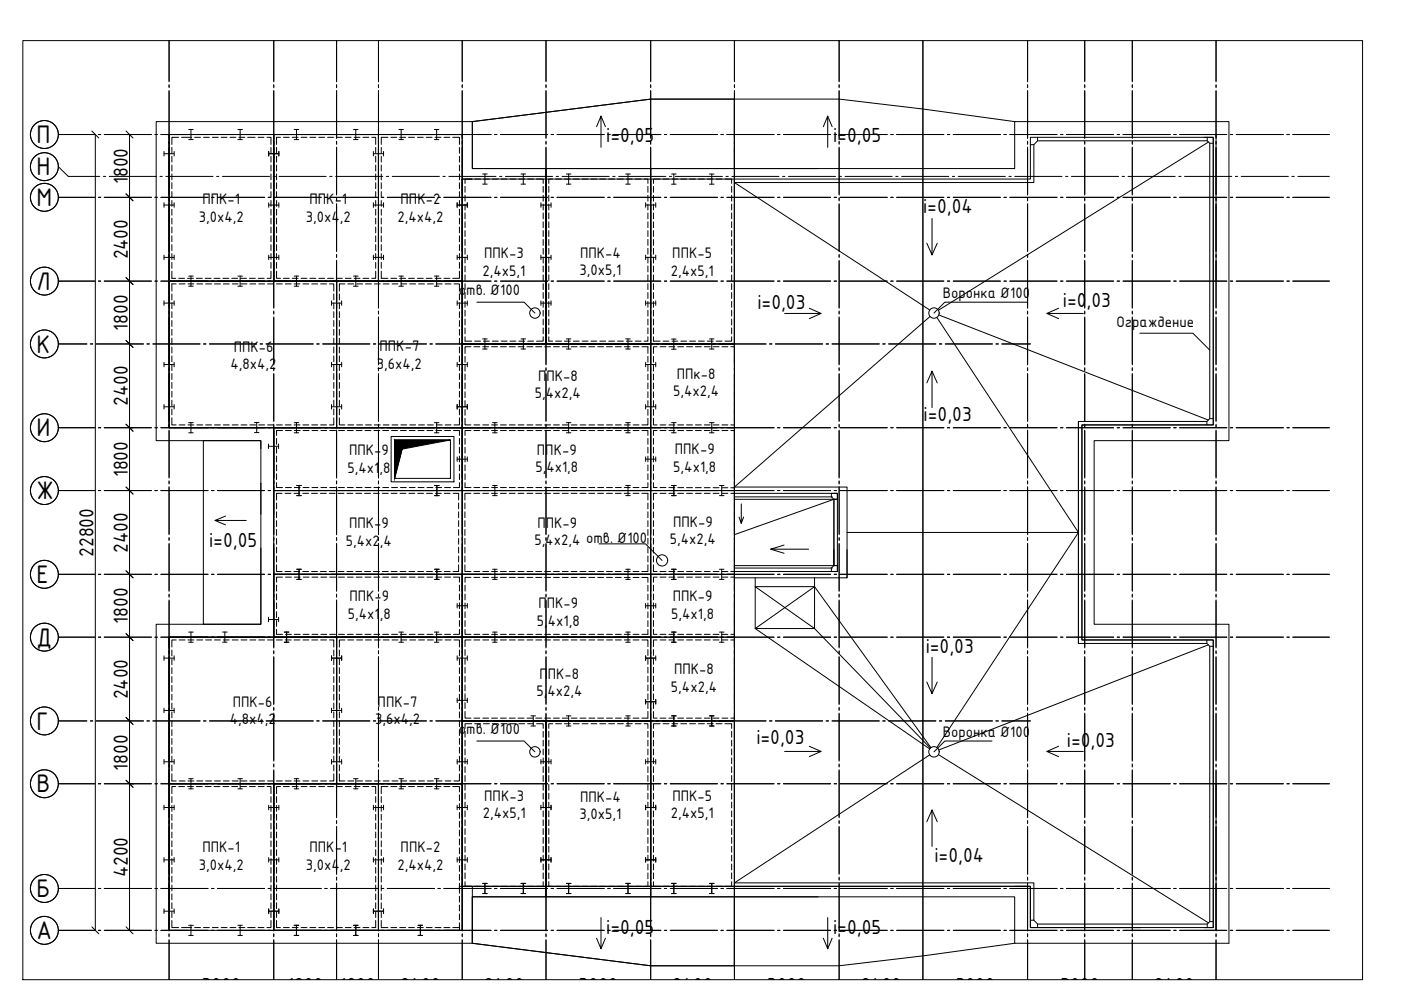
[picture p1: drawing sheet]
<svg xmlns="http://www.w3.org/2000/svg" width="594mm" height="420mm" viewBox="0 0 594 420" stroke-linecap="round" stroke-linejoin="round" font-family="sans-serif">
<defs><g id="words">
<g font-size="10.3">
<text x="15.4" y="60.7">П</text>
<text x="15.4" y="74.3">Н</text>
<text x="15.4" y="87.3">М</text>
<text x="15.4" y="122.8">Л</text>
<text x="15.4" y="149.5">К</text>
<text x="15.4" y="185">И</text>
<text x="15.4" y="211.6">Ж</text>
<text x="15.4" y="247.2">Е</text>
<text x="15.4" y="273.8">Д</text>
<text x="15.4" y="309.3">Г</text>
<text x="15.4" y="335.9">В</text>
<text x="15.4" y="380.3">Б</text>
<text x="15.4" y="398.1">А</text>
</g>
<g font-size="8.3">
<text x="257" y="60.3">i=0,05</text>
<text x="353.3" y="60.3">i=0,05</text>
<text x="54.2" y="78.1" transform="rotate(-90 54.2 78.1)">1800</text>
<text x="391.4" y="90.2">i=0,04</text>
<text x="54.2" y="110" transform="rotate(-90 54.2 110)">2400</text>
<text x="321.2" y="131.1">i=0,03</text>
<text x="450.7" y="130">i=0,03</text>
<text x="54.2" y="140.2" transform="rotate(-90 54.2 140.2)">1800</text>
<text x="54.2" y="172.2" transform="rotate(-90 54.2 172.2)">2400</text>
<text x="391.6" y="178.4">i=0,03</text>
<text x="54.2" y="202.4" transform="rotate(-90 54.2 202.4)">1800</text>
<text x="88.7" y="231.7">i=0,05</text>
<text x="39.7" y="236.1" transform="rotate(-90 39.7 236.1)">22800</text>
<text x="54.2" y="234.3" transform="rotate(-90 54.2 234.3)">2400</text>
<text x="54.2" y="264.5" transform="rotate(-90 54.2 264.5)">1800</text>
<text x="392.5" y="277.1">i=0,03</text>
<text x="54.2" y="296.5" transform="rotate(-90 54.2 296.5)">2400</text>
<text x="320.7" y="315.4">i=0,03</text>
<text x="452.4" y="316.7">i=0,03</text>
<text x="54.2" y="326.7" transform="rotate(-90 54.2 326.7)">1800</text>
<text x="396.2" y="365.3">i=0,04</text>
<text x="54.2" y="372" transform="rotate(-90 54.2 372)">4200</text>
<text x="257" y="396">i=0,05</text>
<text x="353.3" y="396">i=0,05</text>
<text x="85.6" y="420.5">3000</text>
<text x="121.7" y="420.5">1800</text>
<text x="143.9" y="420.5">1200</text>
<text x="169.7" y="420.5">2400</text>
<text x="205.2" y="420.5">2400</text>
<text x="245.4" y="420.5">3000</text>
<text x="285.1" y="420.5">2400</text>
<text x="325.3" y="420.5">3000</text>
<text x="365" y="420.5">2400</text>
<text x="405.3" y="420.5">3000</text>
<text x="449.6" y="420.5">3000</text>
<text x="489.3" y="420.5">2400</text>
</g>
<g font-size="6.2">
<text x="85.8" y="86.5">ППК-1</text>
<text x="131.3" y="86.5">ППК-1</text>
<text x="169.9" y="86.5">ППК-2</text>
<text x="84.3" y="93.9">3,0х4,2</text>
<text x="129.7" y="93.9">3,0х4,2</text>
<text x="168.6" y="93.9">2,4х4,2</text>
<text x="205.3" y="109.5">ППК-3</text>
<text x="246" y="109.2">ППК-4</text>
<text x="285.1" y="109.5">ППК-5</text>
<text x="204.6" y="116.9">2,4х5,1</text>
<text x="245.8" y="116.6">3,0х5,1</text>
<text x="284.4" y="116.9">2,4х5,1</text>
<text x="194.6" y="125.2">отв. Ø100</text>
<text x="399.8" y="126.3">Воронка Ø100</text>
<text x="473.5" y="138.5">Ограждение</text>
<text x="99.1" y="149.1">ППК-6</text>
<text x="160.9" y="149">ППК-7</text>
<text x="97.8" y="156.5">4,8х4,2</text>
<text x="159.8" y="156.4">3,6х4,2</text>
<text x="228.1" y="161.3">ППК-8</text>
<text x="287" y="160.5">ППк-8</text>
<text x="285.4" y="167.9">5,4х2,4</text>
<text x="226.8" y="168.7">5,4х2,4</text>
<text x="148.1" y="193.1">ППК-9</text>
<text x="227.7" y="192.8">ППК-9</text>
<text x="286.2" y="192.6">ППК-9</text>
<text x="147.4" y="200.5">5,4х1,8</text>
<text x="227" y="200.2">5,4х1,8</text>
<text x="285.5" y="200">5,4х1,8</text>
<text x="148" y="223.9">ППК-9</text>
<text x="227.9" y="223.8">ППК-9</text>
<text x="285.4" y="223.4">ППК-9</text>
<text x="146.7" y="231.3">5,4х2,4</text>
<text x="226.6" y="231.2">5,4х2,4 отв. Ø100</text>
<text x="284.1" y="230.8">5,4х2,4</text>
<text x="148.2" y="255">ППК-9</text>
<text x="228.3" y="257.9">ППК-9</text>
<text x="285.2" y="254.9">ППК-9</text>
<text x="147.5" y="262.4">5,4х1,8</text>
<text x="284.6" y="262.3">5,4х1,8</text>
<text x="227.7" y="265.3">5,4х1,8</text>
<text x="228.8" y="287.7">ППК-8</text>
<text x="285.9" y="285.9">ППК-8</text>
<text x="284.5" y="293.3">5,4х2,4</text>
<text x="98.7" y="299.8">ППК-6</text>
<text x="160.1" y="299.8">ППК-7</text>
<text x="227.4" y="295.1">5,4х2,4</text>
<text x="97.4" y="307.2">4,8х4,2</text>
<text x="159" y="307.2">3,6х4,2</text>
<text x="194.6" y="311.3">отв. Ø100</text>
<text x="399.8" y="312.4">Воронка Ø100</text>
<text x="205.3" y="339.5">ППК-3</text>
<text x="246" y="339.8">ППК-4</text>
<text x="285.1" y="339.5">ППК-5</text>
<text x="204.7" y="346.9">2,4х5,1</text>
<text x="245.8" y="347.2">3,0х5,1</text>
<text x="284.4" y="346.9">2,4х5,1</text>
<text x="85.8" y="361.3">ППК-1</text>
<text x="131.3" y="361.3">ППК-1</text>
<text x="169.9" y="361.3">ППК-2</text>
<text x="84.3" y="368.7">3,0х4,2</text>
<text x="129.7" y="368.7">3,0х4,2</text>
<text x="168.6" y="368.7">2,4х4,2</text>
</g>
</g></defs>
<g fill="none" stroke="#000" stroke-width=".42">
<path d="M71.7 58.2v61M116.1 57h44.4v62.2h-44.4zM116.1 58.2v61M160.5 57h35.5v62.2h-35.5zM200.3 51.6l75.6-9.6h35.5v103.8h-35.5v-74.3v74.3h-44.4v-74.3v74.3h-35.5v-69.9h4.3M480.1 57h3.7M510.5 57h5.2v62.2M71.7 119.2h71v62.1h-71zM142.7 119.2h53.3v62.1h-53.3zM196 145.8h79.9v35.5h-79.9zM116.1 181.3h79.9v26.7h-79.9zM196 181.3h79.9v26.7h-79.9z"/>
<path d="M116.1 243.5h79.9v26.6h-79.9zM196 243.5h79.9v26.6h-79.9zM71.7 270.1h71v62.2h-71zM142.7 270.1h53.3v62.2h-53.3zM196 270.1h79.9v35.6h-79.9zM196 305.7h35.5v74.5v-74.5h44.4v74.5v-74.5h35.5v103.8h-35.5l-75.6-9.6v-24.1h-4.3zM71.7 332.3v61M116.1 332.3h44.4v62.2h-44.4zM116.1 332.3v61M160.5 332.3h35.5v62.2h-35.5zM515.7 332.3v62.2h-5.2M430.3 375.8h5.4"/>
<path d="M480.1 394.5h3.7"/>
</g>
<!-- layer: 0.3 -->
<g fill="none" stroke="#000" stroke-width=".42">
<path d="M71.7 57h44.4v62.2h-44.4zM116.1 57h44.4v62.2h-44.4zM160.5 57h35.5v62.2h-35.5zM200.3 51.6l75.6-9.6h35.5v29.5h-111.1zM391.3 46.2l-35.5-4.2h-44.4v29.5h35.5M391.5 46.2l38.8 5.4M196 75.9h35.5v69.9h-35.5zM231.5 75.9h44.4v69.9h-44.4zM275.9 75.9h35.5v69.9h-35.5zM71.7 119.2h71v62.1h-71zM142.7 119.2h53.3v62.1h-53.3zM196 145.8h79.9v35.5h-79.9z"/>
<path d="M275.9 145.8h35.5v35.5h-35.5zM110.6 190.2v-3.4h-44.4v-135.2h134.1v19.9h230v-19.9h90.8v135.2h-57.1v77.9h57.1v135.2h-90.8v-19.7h-230v19.7h-134.1v-135.2h44.4v-32.3M116.1 181.3h79.9v26.7h-79.9zM196 181.3h79.9v26.7h-79.9zM275.9 181.3h35.5v26.7h-35.5zM116.1 208h79.9v35.5h-79.9zM196 208h79.9v35.5h-79.9zM275.9 208h35.5v35.5h-35.5zM116.1 243.5h79.9v26.6h-79.9zM196 243.5h79.9v26.6h-79.9zM275.9 243.5h35.5v26.6h-35.5zM320.2 248.7h25.2v17.8h-25.2z"/>
<path d="M320.2 245v3.7l25.2 17.8M345.4 245v3.7l-25.2 17.8M71.7 270.1h71v62.2h-71zM142.7 270.1h53.3v62.2h-53.3zM196 270.1h79.9v35.6h-79.9zM275.9 270.1h35.5v35.6h-35.5zM196 305.7h35.5v70.1h-35.5zM231.5 305.7h44.4v70.1h-44.4zM275.9 305.7h35.5v70.1h-35.5zM71.7 332.3h44.4v62.2h-44.4zM116.1 332.3h44.4v62.2h-44.4zM160.5 332.3h35.5v62.2h-35.5z"/>
<path d="M200.3 380.2h111.1v29.3h-35.5l-75.6-9.6zM346.9 380.2h-35.5v29.3h44.4l35.5-4.2M430.3 399.9l-38.8 5.4"/>
</g>
<path d="M79.8 57h-8.1v124.3h44.4v36.8M510.5 58.2h4v122h-55.7v91.1h55.7v122h-4M110.6 205.1v13M352.5 209.2h2.6v2.5M116.1 232.4v37.7h-44.4v124.4h8.1M355.1 239.8v2.5h-2.6M194.8 376.7v-.9h242.1v17.5h46.9M194.8 393.3v1.2h-88.3" fill="none" stroke="#000" stroke-width=".42"/>
<g fill="none" stroke="#000" stroke-width=".42">
<path d="M75.7 58.2h-2.8v3M77 58.2h4.3M82.5 58.2h2.5M86.3 58.2h2.5M90 58.2h2.5M93.8 58.2h2.5M97.5 58.2h2.5M101.3 58.2h2.5M105 58.2h3.2M109.4 58.2h2.5M113.2 58.2h1.7v3M118.9 58.2h-1.6v3"/>
<path d="M120.2 58.2h2.5M123.9 58.2h2.5M127.7 58.2h2.5M131.4 58.2h2.5M135.2 58.2h2.5M138.9 58.2h2.5M142.7 58.2h2.5M146.4 58.2h2.5M150.2 58.2h2.5M153.9 58.2h2.5M157.7 58.2h1.6v3M164.5 58.2h-2.8v3"/>
<path d="M165.7 58.2h2.5M169.5 58.2h2.5M173.2 58.2h2.5M177 58.2h2.5M180.7 58.2h2.5M184.5 58.2h2.5M188.2 58.2h2.5M192 58.2h2.8v3M72.9 62.5v2.5M72.9 66.2v2.5M72.9 70v2.5M72.9 73.7v2.5"/>
<path d="M72.9 77.5v2.5M114.9 62.5v2.5M114.9 66.2v2.5M114.9 70v2.5M114.9 73.7v2.5M114.9 77.5v2.5M117.3 62.5v2.5M117.3 66.2v2.5M117.3 70v2.5M117.3 73.7v2.5M117.3 77.5v2.5M159.3 62.5v2.5"/>
<path d="M159.3 66.2v2.5M159.3 70v2.5M159.3 73.7v2.5M159.3 77.5v2.5M161.7 62.5v2.5M161.7 66.2v2.5M161.7 70v2.5M161.7 73.7v2.5M161.7 77.5v2.5M194.8 62.5v2.5M194.8 66.2v2.5M194.8 70v2.5"/>
<path d="M194.8 73.7v2.5M194.8 77.5v2.5M197.2 79v2.5M200 75.9h-2.8v1.9M201.3 75.9h2.5M205 75.9h2.5M208.8 75.9h2.5M212.5 75.9h2.5M216.3 75.9h2.5M220 75.9h2.5M223.8 75.9h2.5M227.5 75.9h2.8v1.9"/>
<path d="M230.3 79v2.5M232.7 79v2.5M234.3 75.9h-1.6v1.9M235.6 75.9h2.5M239.3 75.9h2.5M243.1 75.9h2.5M246.8 75.9h2.5M250.6 75.9h2.5M254.3 75.9h2.5M258.1 75.9h2.5M261.8 75.9h2.5M265.6 75.9h2.5"/>
<path d="M269.3 75.9h2.5M273.1 75.9h1.6v1.9M274.7 79v2.5M277.1 79v2.5M279.9 75.9h-2.8v1.9M281.2 75.9h2.5M284.9 75.9h2.5M288.7 75.9h2.5M292.4 75.9h2.5M296.2 75.9h2.5M299.9 75.9h2.5M303.7 75.9h2.5"/>
<path d="M307.4 75.9h2.9v1.9M310.3 79v2.5M72.9 81.2v2.5M72.9 85v2.5M72.9 88.7v2.5M72.9 92.5v2.5M72.9 96.2v2.5M72.9 100v2.5M114.9 81.2v2.5M114.9 85v2.5M114.9 88.7v2.5M114.9 92.5v2.5"/>
<path d="M114.9 96.2v2.5M114.9 100v2.5M117.3 81.2v2.5M117.3 85v2.5M117.3 88.7v2.5M117.3 92.5v2.5M117.3 96.2v2.5M117.3 100v2.5M159.3 81.2v2.5M159.3 85v2.5M159.3 88.7v2.5M159.3 92.5v2.5"/>
<path d="M159.3 96.2v2.5M159.3 100v2.5M161.7 81.2v2.5M161.7 85v2.5M161.7 88.7v2.5M161.7 92.5v2.5M161.7 96.2v2.5M161.7 100v2.5M194.8 81.2v2.5M194.8 85v2.5M194.8 88.7v2.5M194.8 92.5v2.5"/>
<path d="M194.8 96.2v2.5M194.8 100v2.5M197.2 82.8v2.5M197.2 86.5v2.5M197.2 90.3v2.5M197.2 94v2.5M197.2 97.8v2.5M230.3 82.8v2.5M230.3 86.5v2.5M230.3 90.3v2.5M230.3 94v2.5M230.3 97.8v2.5"/>
<path d="M232.7 82.8v2.5M232.7 86.5v2.5M232.7 90.3v2.5M232.7 94v2.5M232.7 97.8v2.5M274.7 82.8v2.5M274.7 86.5v2.5M274.7 90.3v2.5M274.7 94v2.5M274.7 97.8v2.5M277.1 82.8v2.5M277.1 86.5v2.5"/>
<path d="M277.1 90.3v2.5M277.1 94v2.5M277.1 97.8v2.5M310.3 82.8v2.5M310.3 86.5v2.5M310.3 90.3v2.5M310.3 94v2.5M310.3 97.8v2.5M72.9 103.7v2.5M72.9 107.5v2.5M72.9 111.2v2.5M72.9 115v3h1.6"/>
<path d="M75.8 118h2.5M79.5 118h2.5M83.3 118h2.5M87 118h2.5M90.8 118h2.5M94.5 118h2.5M98.3 118h2.5M102 118h2.5M105.8 118h2.5M109.5 118h2.5M114.9 115v3h-1.6M114.9 103.7v2.5"/>
<path d="M114.9 107.5v2.5M114.9 111.2v2.5M117.3 115v3h1.6M117.3 103.7v2.5M117.3 107.5v2.5M117.3 111.2v2.5M120.2 118h2.5M123.9 118h2.5M127.7 118h2.5M131.4 118h2.5M135.2 118h2.5M138.9 118h2.5"/>
<path d="M142.7 118h2.5M146.4 118h2.5M150.2 118h2.5M153.9 118h2.5M159.3 115v3h-1.6M159.3 103.7v2.5M159.3 107.5v2.5M159.3 111.2v2.5M161.7 103.7v2.5M161.7 107.5v2.5M161.7 111.2v2.5M161.7 115v3h2.8"/>
<path d="M165.7 118h2.5M169.5 118h2.5M173.2 118h2.5M177 118h2.5M180.7 118h2.5M184.5 118h2.5M188.2 118h2.5M194.8 115v3h-2.8M194.8 103.7v2.5M194.8 107.5v2.5M194.8 111.2v2.5M197.2 101.5v2.5"/>
<path d="M197.2 105.3v2.5M197.2 109v2.5M197.2 112.8v2.5M197.2 116.5v2.5M230.3 101.5v2.5M230.3 105.3v2.5M230.3 109v2.5M230.3 112.8v2.5M230.3 116.5v2.5M232.7 101.5v2.5M232.7 105.3v2.5M232.7 109v2.5"/>
<path d="M232.7 112.8v2.5M232.7 116.5v2.5M274.7 101.5v2.5M274.7 105.3v2.5M274.7 109v2.5M274.7 112.8v2.5M274.7 116.5v2.5M277.1 101.5v2.5M277.1 105.3v2.5M277.1 109v2.5M277.1 112.8v2.5M277.1 116.5v2.5"/>
<path d="M310.3 101.5v2.5M310.3 105.3v2.5M310.3 109v2.5M310.3 112.8v2.5M310.3 116.5v2.5M72.9 124.6v2.5M72.9 128.4v2.5M72.9 132.1v2.5M72.9 135.9v2.5M72.9 139.6v2.5M74.7 120.4h-1.8v3M76 120.4h2.5"/>
<path d="M79.7 120.4h2.5M83.5 120.4h2.5M87.2 120.4h2.5M91 120.4h2.5M94.7 120.4h2.5M98.5 120.4h2.5M102.2 120.4h2.5M106 120.4h2.5M109.7 120.4h2.5M113.5 120.4h2.5M117.2 120.4h2.5M121 120.4h2.5"/>
<path d="M124.7 120.4h2.5M128.5 120.4h2.5M132.2 120.4h2.5M136 120.4h2.5M139.7 120.4h1.8v3M141.5 124.6v2.5M141.5 128.4v2.5M141.5 132.1v2.5M141.5 135.9v2.5M141.5 139.6v2.5M143.9 124.6v2.5M143.9 128.4v2.5"/>
<path d="M143.9 132.1v2.5M143.9 135.9v2.5M143.9 139.6v2.5M146.2 120.4h-2.3v3M147.5 120.4h2.5M151.2 120.4h2.5M155 120.4h2.5M158.7 120.4h2.5M162.5 120.4h2.5M166.2 120.4h2.5M170 120.4h2.5M173.7 120.4h2.5"/>
<path d="M177.5 120.4h2.5M181.2 120.4h2.5M185 120.4h2.5M188.7 120.4h2.5M192.5 120.4h2.3v3M194.8 124.6v2.5M194.8 128.4v2.5M194.8 132.1v2.5M194.8 135.9v2.5M194.8 139.6v2.5M197.2 120.3v2.5M197.2 124v2.5"/>
<path d="M197.2 127.8v2.5M197.2 131.5v2.5M197.2 135.3v2.5M197.2 139v2.5M230.3 120.3v2.5M230.3 124v2.5M230.3 127.8v2.5M230.3 131.5v2.5M230.3 135.3v2.5M230.3 139v2.5M232.7 120.3v2.5M232.7 124v2.5"/>
<path d="M232.7 127.8v2.5M232.7 131.5v2.5M232.7 135.3v2.5M232.7 139v2.5M274.7 120.3v2.5M274.7 124v2.5M274.7 127.8v2.5M274.7 131.5v2.5M274.7 135.3v2.5M274.7 139v2.5M277.1 120.3v2.5M277.1 124v2.5"/>
<path d="M277.1 127.8v2.5M277.1 131.5v2.5M277.1 135.3v2.5M277.1 139v2.5M310.3 120.3v2.5M310.3 124v2.5M310.3 127.8v2.5M310.3 131.5v2.5M310.3 135.3v2.5M310.3 139v2.5M72.9 143.4v2.5M72.9 147.1v2.5"/>
<path d="M72.9 150.9v2.5M72.9 154.6v2.5M72.9 158.4v2.5M141.5 143.4v2.5M141.5 147.1v2.5M141.5 150.9v2.5M141.5 154.6v2.5M141.5 158.4v2.5M143.9 143.4v2.5M143.9 147.1v2.5M143.9 150.9v2.5M143.9 154.6v2.5"/>
<path d="M143.9 158.4v2.5M194.8 143.4v2.5M194.8 147.1v2.5M194.8 150.9v2.5M194.8 154.6v2.5M194.8 158.4v2.5M197.2 142.8v1.8h2.8M197.2 151.1v2.5M197.2 154.8v2.5M197.2 158.6v2.5M199.7 147h-2.5v2.8M201 147h2.5"/>
<path d="M201.3 144.6h2.5M204.7 147h2.5M205 144.6h2.5M208.5 147h2.5M208.8 144.6h2.5M212.2 147h2.5M212.5 144.6h2.5M216 147h2.5M216.3 144.6h2.5M219.7 147h2.5M220 144.6h2.5M223.5 147h2.5"/>
<path d="M223.8 144.6h2.5M227.2 147h2.5M230.3 142.8v1.8h-2.8M231 147h2.5M232.7 142.8v1.8h1.6M234.7 147h2.5M235.6 144.6h2.5M238.5 147h2.5M239.3 144.6h2.5M242.2 147h2.5M243.1 144.6h2.5M246 147h2.5"/>
<path d="M246.8 144.6h2.5M249.7 147h2.5M250.6 144.6h2.5M253.5 147h2.5M254.3 144.6h2.5M257.2 147h2.5M258.1 144.6h2.5M261 147h2.5M261.8 144.6h2.5M264.7 147h2.5M265.6 144.6h2.5M268.5 147h2.5"/>
<path d="M269.3 144.6h2.5M272.2 147h2.5v2.8M274.7 142.8v1.8h-1.6M274.7 151.1v2.5M274.7 154.8v2.5M274.7 158.6v2.5M277.1 142.8v1.8h2.8M277.1 151.1v2.5M277.1 154.8v2.5M277.1 158.6v2.5M278.6 147h-1.5v2.8M279.9 147h2.5"/>
<path d="M281.2 144.6h2.5M283.6 147h2.5M284.9 144.6h2.5M287.4 147h2.5M288.7 144.6h2.5M291.1 147h2.5M292.4 144.6h2.5M294.9 147h2.5M296.2 144.6h2.5M298.6 147h2.5M299.9 144.6h2.5M302.4 147h2.5"/>
<path d="M303.7 144.6h2.5M306.1 147h2.5M309.9 147h1.5v2.8M310.3 142.8v1.8h-2.9M311.4 151.1v2.5M311.4 154.8v2.5M311.4 158.6v2.5M72.9 177.1v3.1h1.8M72.9 162.1v2.5M72.9 165.9v2.5M72.9 169.7v2.4M72.9 173.4v2.5"/>
<path d="M141.5 177.1v3.1h-1.8M141.5 162.1v2.5M141.5 165.9v2.5M141.5 169.7v2.4M141.5 173.4v2.5M143.9 177.1v3.1h2.3M143.9 162.1v2.5M143.9 165.9v2.5M143.9 169.7v2.4M143.9 173.4v2.5M194.8 177.1v3.1h-2.3M194.8 162.1v2.5"/>
<path d="M194.8 165.9v2.5M194.8 169.7v2.4M194.8 173.4v2.5M197.2 177.3v2.9h2.5M197.2 162.3v2.5M197.2 166.1v2.5M197.2 169.8v2.5M197.2 173.6v2.5M274.7 177.3v2.9h-2.5M274.7 162.3v2.5M274.7 166.1v2.5M274.7 169.8v2.5"/>
<path d="M274.7 173.6v2.5M277.1 177.3v2.9h1.5M277.1 162.3v2.5M277.1 166.1v2.5M277.1 169.8v2.5M277.1 173.6v2.5M311.4 177.3v2.9h-1.5M311.4 162.3v2.5M311.4 166.1v2.5M311.4 169.8v2.5M311.4 173.6v2.5M76 180.2h2.5"/>
<path d="M79.7 180.2h2.5M83.5 180.2h2.5M87.2 180.2h2.5M91 180.2h2.5M94.7 180.2h2.5M98.5 180.2h2.5M102.2 180.2h2.5M106 180.2h2.5M109.7 180.2h2.5M113.5 180.2h2.5M117.2 180.2h2.5M117.3 185.9v2.5"/>
<path d="M117.3 189.6v2.5M117.3 193.4v2.5M117.3 197.1v2.5M119.8 182.5h-2.5v2.1M121 180.2h2.5M121 182.5h2.5M124.7 180.2h2.5M124.8 182.5h2.5M128.5 180.2h2.5M128.5 182.5h2.5M132.2 180.2h2.5M132.3 182.5h2.5"/>
<path d="M136 180.2h2.5M136 182.5h2.5M139.8 182.5h2.5M143.5 182.5h2.5M147.3 182.5h2.5M147.5 180.2h2.5M151 182.5h2.5M151.2 180.2h2.5M154.8 182.5h2.5M155 180.2h2.5M158.5 182.5h2.5M158.7 180.2h2.5"/>
<path d="M162.3 182.5h2.5M162.5 180.2h2.5M166 182.5h2.6M166.2 180.2h2.5M169.8 182.5h2.5M170 180.2h2.5M173.5 182.5h2.5M173.7 180.2h2.5M177.3 182.5h2.5M177.5 180.2h2.5M181 182.5h2.5M181.2 180.2h2.5"/>
<path d="M184.8 182.5h2.5M185 180.2h2.5M188.5 182.5h2.6M188.7 180.2h2.5M192.3 182.5h2.5v2.1M194.8 185.9v2.5M194.8 189.6v2.5M194.8 193.4v2.5M194.8 197.1v2.5M197.2 185.9v2.5M197.2 189.6v2.5M197.2 193.4v2.5"/>
<path d="M197.2 197.1v2.5M199.7 182.5h-2.5v2.1M201 182.5h2.5M201 180.2h2.5M204.7 182.5h2.5M204.7 180.2h2.5M208.5 182.5h2.5M208.5 180.2h2.5M212.2 182.5h2.5M212.2 180.2h2.5M216 182.5h2.5M216 180.2h2.5"/>
<path d="M219.7 182.5h2.5M219.7 180.2h2.5M223.5 182.5h2.5M223.5 180.2h2.5M227.2 182.5h2.5M227.2 180.2h2.5M231 182.5h2.5M231 180.2h2.5M234.7 182.5h2.5M234.7 180.2h2.5M238.5 182.5h2.5M238.5 180.2h2.5"/>
<path d="M242.2 182.5h2.5M242.2 180.2h2.5M246 182.5h2.5M246 180.2h2.5M249.7 182.5h2.5M249.7 180.2h2.5M253.5 182.5h2.5M253.5 180.2h2.5M257.2 182.5h2.5M257.2 180.2h2.5M261 182.5h2.5M261 180.2h2.5"/>
<path d="M264.7 182.5h2.5M264.7 180.2h2.5M268.5 182.5h2.5M268.5 180.2h2.5M272.2 182.5h2.5v2.1M274.7 185.9v2.5M274.7 189.6v2.5M274.7 193.4v2.5M274.7 197.1v2.5M277.1 185.9v2.5M277.1 189.6v2.5M277.1 193.4v2.5"/>
<path d="M277.1 197.1v2.5M278.6 182.5h-1.5v2.1M279.9 182.5h2.5M279.9 180.2h2.5M283.6 182.5h2.5M283.6 180.2h2.5M287.4 182.5h2.5M287.4 180.2h2.5M291.1 182.5h2.5M291.1 180.2h2.5M294.9 182.5h2.5M294.9 180.2h2.5"/>
<path d="M298.6 182.5h2.5M298.6 180.2h2.5M302.4 182.5h2.5M302.4 180.2h2.5M306.1 182.5h2.5M306.1 180.2h2.5M309.9 182.5h1.5v2.2M311.4 185.9v2.5M311.4 189.7v2.5M311.4 193.4v2.5M311.4 197.2v2.5M117.3 200.9v2.5"/>
<path d="M117.3 204.6v2.1h2.5M117.3 213.2v2.5M117.3 217v2.5M119.6 209.2h-2.3v2.8M120.9 209.2h2.5M121 206.7h2.5M124.6 209.2h2.5M124.8 206.7h2.5M128.4 209.2h2.5M128.5 206.7h2.5M132.1 209.2h2.5M132.3 206.7h2.5"/>
<path d="M135.9 209.2h2.5M136 206.7h2.5M139.6 209.2h2.5M139.8 206.7h2.5M143.4 209.2h2.5M143.5 206.7h2.5M147.1 209.2h2.5M147.3 206.7h2.5M150.9 209.2h2.5M151 206.7h2.5M154.6 209.2h2.5M154.8 206.7h2.5"/>
<path d="M158.4 209.2h2.5M158.5 206.7h2.5M162.1 209.2h2.5M162.3 206.7h2.5M165.9 209.2h2.5M166 206.7h2.6M169.6 209.2h2.5M169.8 206.7h2.5M173.4 209.2h2.5M173.5 206.7h2.5M177.1 209.2h2.5M177.3 206.7h2.5"/>
<path d="M180.9 209.2h2.5M181 206.7h2.5M184.6 209.2h2.5M184.8 206.7h2.5M188.4 209.2h2.5M188.5 206.7h2.6M192.1 209.2h2.4v2.8M194.5 213.2v2.5M194.5 217v2.5M194.8 204.6v2.1h-2.5M194.8 200.9v2.5M197.1 213.2v2.5"/>
<path d="M197.1 217v2.5M197.2 200.9v2.5M197.2 204.6v2.1h2.5M199.7 209.2h-2.6v2.8M200.9 209.2h2.5M201 206.7h2.5M204.7 209.2h2.5M204.7 206.7h2.5M208.4 209.2h2.5M208.5 206.7h2.5M212.2 209.2h2.5M212.2 206.7h2.5"/>
<path d="M215.9 209.2h2.5M216 206.7h2.5M219.7 209.2h2.5M219.7 206.7h2.5M223.4 209.2h2.5M223.5 206.7h2.5M227.2 209.2h2.5M227.2 206.7h2.5M230.9 209.2h2.5M231 206.7h2.5M234.7 209.2h2.5M234.7 206.7h2.5"/>
<path d="M238.4 209.2h2.5M238.5 206.7h2.5M242.2 209.2h2.5M242.2 206.7h2.5M245.9 209.2h2.5M246 206.7h2.5M249.7 209.2h2.5M249.7 206.7h2.5M253.4 209.2h2.5M253.5 206.7h2.5M257.2 209.2h2.5M257.2 206.7h2.5"/>
<path d="M260.9 209.2h2.5M261 206.7h2.5M264.7 209.2h2.5M264.7 206.7h2.5M268.4 209.2h2.5M268.5 206.7h2.5M272.2 209.2h2.5v2.8M274.7 204.6v2.1h-2.5M274.7 200.9v2.5M274.7 213.2v2.5M274.7 217v2.5M277.1 204.6v2.1h1.5"/>
<path d="M277.1 200.9v2.5M277.1 213.2v2.5M277.1 217v2.5M278.6 209.2h-1.5v2.8M279.9 206.7h2.5M279.9 209.2h2.5M283.6 206.7h2.5M283.6 209.2h2.5M287.4 206.7h2.5M287.4 209.2h2.5M291.1 206.7h2.5M291.1 209.2h2.5"/>
<path d="M294.9 206.8h2.5M294.9 209.2h2.5M298.6 206.8h2.5M298.6 209.2h2.5M302.4 206.8h2.5M302.4 209.2h2.5M306.1 206.8h2.5M306.1 209.2h2.5M309.9 209.2h1.5v2.8M311.4 204.7v2.1h-1.5M311.4 200.9v2.5M311.4 213.2v2.5"/>
<path d="M311.4 217v2.5M117.3 239.5v2.8h2.3M117.3 220.7v2.5M117.3 224.5v2.5M117.3 228.2v2.5M117.3 232v2.5M117.3 235.7v2.5M194.5 239.5v2.8h-2.4M194.5 220.7v2.5M194.5 224.5v2.5M194.5 228.2v2.5M194.5 232v2.5"/>
<path d="M194.5 235.7v2.5M197.1 239.5v2.8h2.6M197.1 220.7v2.5M197.1 224.5v2.5M197.1 228.2v2.5M197.1 232v2.5M197.1 235.7v2.5M274.7 239.5v2.8h-2.5M274.7 220.7v2.5M274.7 224.5v2.5M274.7 228.2v2.5M274.7 232v2.5"/>
<path d="M274.7 235.7v2.5M277.1 220.7v2.5M277.1 224.5v2.5M277.1 228.2v2.5M277.1 232v2.5M277.1 235.7v2.5M277.1 239.5v2.8h1.5M311.4 239.5v2.8h-1.5M311.4 220.7v2.5M311.4 224.5v2.5M311.4 228.2v2.5M311.4 232v2.5"/>
<path d="M311.4 235.7v2.5M117.3 248.1v2.5M117.3 251.8v2.5M117.3 255.6v2.5M117.3 259.3v2.5M119.8 244.7h-2.5v2.1M120.9 242.3h2.5M121 244.7h2.5M124.6 242.3h2.5M124.8 244.7h2.5M128.4 242.3h2.5M128.5 244.7h2.5"/>
<path d="M132.1 242.3h2.5M132.3 244.7h2.5M135.9 242.3h2.5M136 244.7h2.5M139.6 242.3h2.5M139.8 244.7h2.5M143.4 242.3h2.5M143.5 244.7h2.5M147.1 242.3h2.5M147.3 244.7h2.5M150.9 242.3h2.5M151 244.7h2.5"/>
<path d="M154.6 242.3h2.5M154.8 244.7h2.5M158.4 242.3h2.5M158.5 244.7h2.5M162.1 242.3h2.5M162.3 244.7h2.5M165.9 242.3h2.5M166 244.7h2.6M169.6 242.3h2.5M169.8 244.7h2.5M173.4 242.3h2.5M173.5 244.7h2.5"/>
<path d="M177.1 242.3h2.5M177.3 244.7h2.5M180.9 242.3h2.5M181 244.7h2.5M184.6 242.3h2.5M184.8 244.7h2.5M188.4 242.3h2.5M188.5 244.7h2.6M192.3 244.7h2.5v2.1M194.8 248.1v2.5M194.8 251.8v2.5M194.8 255.6v2.5"/>
<path d="M194.8 259.3v2.5M197.2 248.1v2.5M197.2 251.9v2.5M197.2 255.6v2.5M197.2 259.4v2.5M199.7 244.8h-2.5v2.1M200.9 242.3h2.5M201 244.8h2.5M204.7 242.3h2.5M204.7 244.8h2.5M208.4 242.3h2.5M208.5 244.8h2.5"/>
<path d="M212.2 242.3h2.5M212.2 244.8h2.5M215.9 242.3h2.5M216 244.8h2.5M219.7 242.3h2.5M219.7 244.8h2.5M223.4 242.3h2.5M223.5 244.8h2.5M227.2 242.3h2.5M227.2 244.8h2.5M230.9 242.3h2.5M231 244.8h2.5"/>
<path d="M234.7 242.3h2.5M234.7 244.8h2.5M238.4 242.3h2.5M238.5 244.8h2.5M242.2 242.3h2.5M242.2 244.8h2.5M245.9 242.3h2.5M246 244.8h2.5M249.7 242.3h2.5M249.7 244.8h2.5M253.4 242.3h2.5M253.5 244.8h2.5"/>
<path d="M257.2 242.3h2.5M257.2 244.8h2.5M260.9 242.3h2.5M261 244.8h2.5M264.7 242.3h2.5M264.7 244.8h2.5M268.4 242.3h2.5M268.5 244.8h2.5M272.2 244.8h2.5v2.1M274.7 248.2v2.5M274.7 251.9v2.5M274.7 255.7v2.5"/>
<path d="M274.7 259.4v2.5M277.1 248.1v2.5M277.1 251.8v2.5M277.1 255.6v2.5M277.1 259.3v2.5M278.6 244.7h-1.5v2.1M279.9 244.7h2.5M279.9 242.3h2.5M283.6 244.7h2.5M283.6 242.3h2.5M287.4 244.7h2.5M287.4 242.3h2.5"/>
<path d="M291.1 244.7h2.5M291.1 242.3h2.5M294.9 244.7h2.5M294.9 242.3h2.5M298.6 244.7h2.5M298.6 242.3h2.5M302.4 244.7h2.5M302.4 242.3h2.5M306.1 244.7h2.5M306.1 242.3h2.5M309.9 244.7h1.5v2.1M311.4 248.1v2.5"/>
<path d="M311.4 251.8v2.5M311.4 255.6v2.5M311.4 259.3v2.5M72.9 275.6v2.5M72.9 279.3v2.5M74.7 271.3h-1.8v3M76 271.3h2.5M79.7 271.3h2.5M83.5 271.3h2.5M87.2 271.3h2.5M91 271.3h2.5M94.7 271.3h2.5"/>
<path d="M98.5 271.3h2.5M102.2 271.3h2.5M106 271.3h2.5M109.7 271.3h2.5M113.5 271.3h2.5M117.2 271.3h2.5M117.3 263.1v2.5M117.3 266.8v2.2h2.5M121 271.3h2.5M121 269h2.5M124.7 271.3h2.5M124.8 269h2.5"/>
<path d="M128.5 271.3h2.5M128.5 269h2.5M132.2 271.3h2.5M132.3 269h2.5M136 271.3h2.5M136 269h2.5M139.7 271.3h1.8v3M139.8 269h2.5M141.5 275.6v2.5M141.5 279.3v2.5M143.5 269h2.5M143.9 275.6v2.5"/>
<path d="M143.9 279.3v2.5M146.2 271.3h-2.3v3M147.3 269h2.5M147.5 271.3h2.5M151 269h2.5M151.2 271.3h2.5M154.8 269h2.5M155 271.3h2.5M158.5 269h2.5M158.7 271.3h2.5M162.3 269h2.5M162.5 271.3h2.5"/>
<path d="M166 269h2.6M166.2 271.3h2.5M169.8 269h2.5M170 271.3h2.5M173.5 269h2.5M173.7 271.3h2.5M177.3 269h2.5M177.5 271.3h2.5M181 269h2.5M181.2 271.3h2.5M184.8 269h2.5M185 271.3h2.5"/>
<path d="M188.5 269h2.6M188.7 271.3h2.5M192.5 271.3h2.3v3M194.8 266.8v2.2h-2.5M194.8 263.1v2.5M194.8 275.6v2.5M194.8 279.3v2.5M197.2 266.9v2.1h2.5M197.2 263.1v2.5M197.2 275.4v2.5M197.2 279.1v2.6M199.7 271.3h-2.5v2.9"/>
<path d="M201 271.3h2.5M201 269h2.5M204.7 271.3h2.5M204.7 269h2.5M208.5 271.3h2.5M208.5 269h2.5M212.2 271.3h2.5M212.2 269h2.5M216 271.3h2.5M216 269h2.5M219.7 271.3h2.5M219.7 269h2.5"/>
<path d="M223.5 271.3h2.5M223.5 269h2.5M227.2 271.3h2.5M227.2 269h2.5M231 271.3h2.5M231 269h2.5M234.7 271.3h2.5M234.7 269h2.5M238.5 271.3h2.5M238.5 269h2.5M242.2 271.3h2.5M242.2 269h2.5"/>
<path d="M246 271.3h2.5M246 269h2.5M249.7 271.3h2.5M249.7 269h2.5M253.5 271.3h2.5M253.5 269h2.5M257.2 271.3h2.5M257.2 269h2.5M261 271.3h2.5M261 269h2.5M264.7 271.3h2.5M264.7 269h2.5"/>
<path d="M268.5 271.3h2.5M268.5 269h2.5M272.2 271.3h2.5v2.9M274.7 263.2v2.5M274.7 266.9v2.1h-2.5M274.7 275.4v2.5M274.7 279.1v2.6M277.1 266.8v2.2h1.5M277.1 263.1v2.5M277.1 275.4v2.5M277.1 279.1v2.6M278.6 271.3h-1.5v2.9"/>
<path d="M279.9 271.3h2.5M279.9 269h2.5M283.6 271.3h2.5M283.6 269h2.5M287.4 271.3h2.5M287.4 269h2.5M291.1 271.3h2.5M291.1 269h2.5M294.9 271.3h2.5M294.9 269h2.5M298.6 271.3h2.5M298.6 269h2.5"/>
<path d="M302.4 271.3h2.5M302.4 269h2.5M306.1 271.3h2.5M306.1 269h2.5M309.9 271.3h1.5v2.9M311.4 266.8v2.2h-1.5M311.4 263.1v2.5M311.4 275.4v2.5M311.4 279.1v2.6M72.9 283.1v2.5M72.9 286.8v2.5M72.9 290.6v2.5"/>
<path d="M72.9 294.3v2.5M72.9 298.1v2.5M141.5 283.1v2.5M141.5 286.8v2.5M141.5 290.6v2.5M141.5 294.3v2.5M141.5 298.1v2.5M143.9 283.1v2.5M143.9 286.8v2.5M143.9 290.6v2.5M143.9 294.3v2.5M143.9 298.1v2.5"/>
<path d="M194.8 283.1v2.5M194.8 286.8v2.5M194.8 290.6v2.5M194.8 294.3v2.5M194.8 298.1v2.5M197.2 282.9v2.5M197.2 286.6v2.5M197.2 290.4v2.5M197.2 294.2v2.5M197.2 297.9v2.5M274.7 282.9v2.5M274.7 286.6v2.5"/>
<path d="M274.7 290.4v2.5M274.7 294.2v2.5M274.7 297.9v2.5M277.1 282.9v2.5M277.1 286.6v2.5M277.1 290.4v2.5M277.1 294.2v2.5M277.1 297.9v2.5M311.4 282.9v2.5M311.4 286.6v2.5M311.4 290.4v2.5M311.4 294.2v2.5"/>
<path d="M311.4 297.9v2.5M72.9 301.8v2.5M72.9 305.6v2.5M72.9 309.3v2.5M72.9 313.1v2.5M72.9 316.8v2.5M141.5 301.8v2.5M141.5 305.6v2.5M141.5 309.3v2.5M141.5 313.1v2.5M141.5 316.8v2.5M143.9 301.8v2.5"/>
<path d="M143.9 305.6v2.5M143.9 309.3v2.5M143.9 313.1v2.5M143.9 316.8v2.5M194.8 301.8v2.5M194.8 305.6v2.5M194.8 309.3v2.5M194.8 313.1v2.5M194.8 316.8v2.5M197.2 301.6v2.9h2.5M197.2 310.1v2.5M197.2 313.8v2.5"/>
<path d="M197.2 317.6v2.5M200 306.8h-2.8v2M201 304.5h2.5M201.3 306.8h2.5M204.7 304.5h2.5M205 306.8h2.5M208.5 304.5h2.5M208.8 306.8h2.5M212.2 304.5h2.5M212.5 306.8h2.5M216 304.5h2.5M216.3 306.8h2.5"/>
<path d="M219.7 304.5h2.5M220 306.8h2.5M223.5 304.5h2.5M223.8 306.8h2.5M227.2 304.5h2.5M227.5 306.8h2.8v2M230.3 310.1v2.5M230.3 313.8v2.5M230.3 317.6v2.5M231 304.5h2.5M232.7 310.1v2.5M232.7 313.8v2.5"/>
<path d="M232.7 317.6v2.5M234.3 306.8h-1.6v2M234.7 304.5h2.5M235.6 306.8h2.5M238.5 304.5h2.5M239.3 306.8h2.5M242.2 304.5h2.5M243.1 306.8h2.5M246 304.5h2.5M246.8 306.8h2.5M249.7 304.5h2.5M250.6 306.8h2.5"/>
<path d="M253.5 304.5h2.5M254.3 306.8h2.5M257.2 304.5h2.5M258.1 306.8h2.5M261 304.5h2.5M261.8 306.8h2.5M264.7 304.5h2.5M265.6 306.8h2.5M268.5 304.5h2.5M269.3 306.8h2.5M273.1 306.8h1.6v2M274.7 301.6v2.9h-2.5"/>
<path d="M274.7 310.1v2.5M274.7 313.8v2.5M274.7 317.6v2.5M277.1 301.6v2.9h1.5M277.1 310.1v2.5M277.1 313.8v2.5M277.1 317.6v2.5M279.9 304.5h2.5M279.9 306.8h-2.8v2M281.2 306.8h2.5M283.6 304.5h2.5M284.9 306.8h2.5"/>
<path d="M287.4 304.5h2.5M288.7 306.8h2.5M291.1 304.5h2.5M292.4 306.8h2.5M294.9 304.5h2.5M296.2 306.8h2.5M298.6 304.5h2.5M299.9 306.8h2.5M302.4 304.5h2.5M303.7 306.8h2.5M306.1 304.5h2.5M307.4 306.8h2.9v2"/>
<path d="M310.3 310.1v2.5M310.3 313.8v2.5M310.3 317.6v2.5M311.4 301.6v2.9h-1.5M72.9 320.6v2.5M72.9 324.3v2.5M72.9 328.1v3h1.8M72.9 337.7v2.5M74.5 333.5h-1.6v3M75.8 333.5h2.5M76 331.1h2.5M79.5 333.5h2.5"/>
<path d="M79.7 331.1h2.5M83.3 333.5h2.5M83.5 331.1h2.5M87 333.5h2.5M87.2 331.1h2.5M90.8 333.5h2.5M91 331.1h2.5M94.5 333.5h2.5M94.7 331.1h2.5M98.3 333.5h2.5M98.5 331.1h2.5M102 333.5h2.5"/>
<path d="M102.2 331.1h2.5M105.8 333.5h2.5M106 331.1h2.5M109.5 333.5h2.5M109.7 331.1h2.5M113.3 333.5h1.6v3M113.5 331.1h2.5M114.9 337.7v2.5M117.2 331.1h2.5M117.3 337.7v2.5M118.9 333.5h-1.6v3M120.2 333.5h2.5"/>
<path d="M121 331.1h2.5M123.9 333.5h2.5M124.7 331.1h2.5M127.7 333.5h2.5M128.5 331.1h2.5M131.4 333.5h2.5M132.2 331.1h2.5M135.2 333.5h2.5M136 331.1h2.5M138.9 333.5h2.5M141.5 328.1v3h-1.8M141.5 320.6v2.5"/>
<path d="M141.5 324.3v2.5M142.7 333.5h2.5M143.9 328.1v3h2.3M143.9 320.6v2.5M143.9 324.3v2.5M146.4 333.5h2.5M147.5 331.1h2.5M150.2 333.5h2.5M151.2 331.1h2.5M153.9 333.5h2.5M155 331.1h2.5M157.7 333.5h1.6v3"/>
<path d="M158.7 331.1h2.5M159.3 337.7v2.5M161.7 337.7v2.5M162.5 331.1h2.5M164.5 333.5h-2.8v3M165.7 333.5h2.5M166.2 331.1h2.5M169.5 333.5h2.5M170 331.1h2.5M173.2 333.5h2.5M173.7 331.1h2.5M177 333.5h2.5"/>
<path d="M177.5 331.1h2.5M180.7 333.5h2.5M181.2 331.1h2.5M184.5 333.5h2.5M185 331.1h2.5M188.2 333.5h2.5M188.7 331.1h2.5M192 333.5h2.8v2.2M194.8 328.1v3h-2.3M194.8 320.6v2.5M194.8 324.3v2.5M194.8 337v2.5"/>
<path d="M197.2 321.3v2.5M197.2 325.1v2.5M197.2 328.8v2.5M197.2 332.6v2.5M197.2 336.3v2.5M230.3 321.3v2.5M230.3 325.1v2.5M230.3 328.8v2.5M230.3 332.6v2.5M230.3 336.3v2.5M232.7 321.3v2.5M232.7 325.1v2.5"/>
<path d="M232.7 328.8v2.5M232.7 332.6v2.5M232.7 336.3v2.5M274.7 321.3v2.5M274.7 325.1v2.5M274.7 328.8v2.5M274.7 332.6v2.5M274.7 336.3v2.5M277.1 321.3v2.5M277.1 325.1v2.5M277.1 328.8v2.5M277.1 332.6v2.5"/>
<path d="M277.1 336.3v2.5M310.3 321.3v2.5M310.3 325.1v2.5M310.3 328.8v2.5M310.3 332.6v2.5M310.3 336.3v2.5M72.9 341.5v2.5M72.9 345.2v2.5M72.9 349v2.5M72.9 352.8v2.5M72.9 356.5v2.5M114.9 341.5v2.5"/>
<path d="M114.9 345.2v2.5M114.9 349v2.5M114.9 352.8v2.5M114.9 356.5v2.5M117.3 341.5v2.5M117.3 345.2v2.5M117.3 349v2.5M117.3 352.8v2.5M117.3 356.5v2.5M159.3 341.5v2.5M159.3 345.2v2.5M159.3 349v2.5"/>
<path d="M159.3 352.8v2.5M159.3 356.5v2.5M161.7 341.5v2.5M161.7 345.2v2.5M161.7 349v2.5M161.7 352.8v2.5M161.7 356.5v2.5M194.8 340.7v2.5M194.8 344.5v2.5M194.8 348.2v2.5M194.8 352v2.5M194.8 355.7v2.5"/>
<path d="M194.8 359.5v2.5M197.2 340.1v2.5M197.2 343.8v2.5M197.2 347.6v2.5M197.2 351.3v2.5M197.2 355.1v2.5M197.2 358.8v2.5M230.3 340.1v2.5M230.3 343.8v2.5M230.3 347.6v2.5M230.3 351.3v2.5M230.3 355.1v2.5"/>
<path d="M230.3 358.8v2.5M232.7 340.1v2.5M232.7 343.8v2.5M232.7 347.6v2.5M232.7 351.3v2.5M232.7 355.1v2.5M232.7 358.8v2.5M274.7 340.1v2.5M274.7 343.8v2.5M274.7 347.6v2.5M274.7 351.3v2.5M274.7 355.1v2.5"/>
<path d="M274.7 358.8v2.5M277.1 340.1v2.5M277.1 343.8v2.5M277.1 347.6v2.5M277.1 351.3v2.5M277.1 355.1v2.5M277.1 358.8v2.5M310.3 340.1v2.5M310.3 343.8v2.5M310.3 347.6v2.5M310.3 351.3v2.5M310.3 355.1v2.5"/>
<path d="M310.3 358.8v2.5M72.9 360.2v2.5M72.9 364v2.5M72.9 367.7v2.5M72.9 371.5v2.5M72.9 375.3v2.5M72.9 379v2.5M114.9 360.2v2.5M114.9 364v2.5M114.9 367.7v2.5M114.9 371.5v2.5M114.9 375.3v2.5"/>
<path d="M114.9 379v2.5M117.3 360.2v2.5M117.3 364v2.5M117.3 367.7v2.5M117.3 371.5v2.5M117.3 375.3v2.5M117.3 379v2.5M159.3 360.2v2.5M159.3 364v2.5M159.3 367.7v2.5M159.3 371.5v2.5M159.3 375.3v2.5"/>
<path d="M159.3 379v2.5M161.7 360.2v2.5M161.7 364v2.5M161.7 367.7v2.5M161.7 371.5v2.5M161.7 375.3v2.5M161.7 379v2.5M194.8 363.2v2.5M194.8 367v2.5M194.8 370.7v2.5M194.8 374.5v4.2M194.8 380v2.5"/>
<path d="M197.2 373.8v2h2.8M197.2 362.6v2.5M197.2 366.3v2.5M197.2 370.1v2.5M201.3 375.8h2.5M205 375.8h2.5M208.8 375.8h2.5M212.5 375.8h2.5M216.3 375.8h2.5M220 375.8h2.5M223.8 375.8h2.5M230.3 373.8v2h-2.8"/>
<path d="M230.3 362.6v2.5M230.3 366.3v2.5M230.3 370.1v2.5M232.7 373.8v2h1.6M232.7 362.6v2.5M232.7 366.3v2.5M232.7 370.1v2.5M235.6 375.8h2.5M239.3 375.8h2.5M243.1 375.8h2.5M246.8 375.8h2.5M250.6 375.8h2.5"/>
<path d="M254.3 375.8h2.5M258.1 375.8h2.5M261.8 375.8h2.5M265.6 375.8h2.5M269.3 375.8h2.5M274.7 373.8v2h-1.6M274.7 362.6v2.5M274.7 366.3v2.5M274.7 370.1v2.5M277.1 373.8v2h2.8M277.1 362.6v2.5M277.1 366.3v2.5"/>
<path d="M277.1 370.1v2.5M281.2 375.8h2.5M284.9 375.8h2.5M288.7 375.8h2.5M292.4 375.8h2.5M296.2 375.8h2.5M299.9 375.8h2.5M303.7 375.8h2.5M310.3 373.8v2h-2.9M310.3 362.6v2.5M310.3 366.3v2.5M310.3 370.1v2.5"/>
<path d="M72.9 390.2v3.1h2.8M72.9 382.7v2.5M72.9 386.5v2.5M77 393.3h4.3M82.5 393.3h2.5M86.3 393.3h2.5M90 393.3h2.5M93.8 393.3h2.5M97.5 393.3h2.5M101.3 393.3h2.5M105 393.3h3.2M109.4 393.3h2.5"/>
<path d="M114.9 390.2v3.1h-1.7M114.9 382.7v2.5M114.9 386.5v2.5M117.3 390.2v3.1h1.6M117.3 382.7v2.5M117.3 386.5v2.5M120.2 393.3h2.5M123.9 393.3h2.5M127.7 393.3h2.5M131.4 393.3h2.5M135.2 393.3h2.5M138.9 393.3h2.5"/>
<path d="M142.7 393.3h2.5M146.4 393.3h2.5M150.2 393.3h2.5M153.9 393.3h2.5M159.3 390.2v3.1h-1.6M159.3 382.7v2.5M159.3 386.5v2.5M161.7 390.2v3.1h2.8M161.7 382.7v2.5M161.7 386.5v2.5M165.7 393.3h2.5M169.5 393.3h2.5"/>
<path d="M173.2 393.3h2.5M177 393.3h2.5M180.7 393.3h2.5M184.5 393.3h2.5M188.2 393.3h2.5M194.8 391.2v2.1h-2.8M194.8 383.7v2.5M194.8 387.5v2.5"/>
</g>
<g fill="none" stroke="#000" stroke-width=".42">
<path d="M253 53.7l1.8-4.5v13.3M254.8 49.2l1.9 4.5M311.4 42v367.5M349.1 53.7l1.9-4.5v13.3M351 49.2l1.9 4.5M24.7 70.7l4.2 4.1M395.2 92.6v15.5l-2.2-5M397.4 103.1l-2.2 5M202.2 128.1h20l4.6 4.6M343.2 130.7l4.9 2.2h-15.4M348.1 132.9l-4.9 2.2M435.7 128.1h-35.1l-4.6 4.6"/>
<path d="M443.9 132.9l5 2.2M448.9 130.7l-5 2.2h15.5M395.2 157.4l2.2 4.9M483.3 141.3h22.5l7.2 7.1M393 162.3l2.2-4.9v15.4M457.3 178.7v94.1M165.9 185.1h26.6v19.2h-26.6zM167.3 186.5h23.7v16.3h-23.7zM170.5 190.4l-3.2 12.4M95.6 218.8l-4.4 1.9h13.2M311.4 211.7h42.2v28.1M314.3 213.7v8.2l-.9-2.7"/>
<path d="M315.3 219.2l-1 2.7M353.6 211.7l-42.2 15M91.2 220.7l4.4 1.8M254 230.6h19.7l7 7M326.8 232.8l5.7 1.8M332.5 231.1l-5.7 1.7h16.1M353.6 233.1v6.7h-42.2M395.2 278.7v15.4l-2.2-5M397.4 289.1l-2.2 5M202.2 314.2h20l4.6 4.6M332.7 318.6h15.4l-4.9 2.2M343.2 316.4l4.9 2.2"/>
<path d="M420.7 314.2h-20.1l-4.6 4.6M448.9 316.4l-5 2.2M459.4 318.6h-15.5l5 2.2M393 348.4l2.2-5v15.5M395.2 343.4l2.2 5M254.8 389v13.3l-1.8-4.5M256.7 397.8l-1.9 4.5M351 389v13.3l-1.9-4.5M352.9 397.8l-1.9 4.5"/>
<circle cx="226.8" cy="132.7" r="2.21"/>
<circle cx="396" cy="132.7" r="2.21"/>
<circle cx="280.7" cy="237.6" r="2.38"/>
<circle cx="226.8" cy="318.8" r="2.21"/>
<circle cx="396" cy="318.8" r="2.21"/>
</g>
<g fill="none" stroke="#000" stroke-width=".42">
<path d="M40.4 57v337.5M54.9 57v151M440 58.2v1.5l-1.6 1.6h-1.5M440 59.7h71.9M511.9 58.2v1.5l1.1 1h1.5M311.4 75.9h125.5v-17.7h77.6v122h-55.7v91.1h55.7v122h-77.6v-17.5h-125.5M438.4 61.3v16.1h-127M513 60.7v116.8M511.8 178.7h-54.5v94.1h54.5M514.5 177.5h-1.5l-1.2 1.2v1.5M54.9 181.3h1.5M54.9 208v186.5h1.8"/>
<path d="M54.9 208h.1M311.4 210.7h41.1M311.4 209.2h41.1M352.5 209.2h2.6v2.5h-1.5M352.5 210.7h.1M352.5 209.2v1.5l1.1 1M353.6 211.7h.1M353.6 239.8h.1M353.6 239.8v-28.1h1.5v28.1h-1.5l-1.1 1v1.5M355.1 239.8v2.5h-2.6M311.4 240.8h41.1M311.4 242.3h41.1"/>
<path d="M352.5 240.8h.1M511.8 271.3v1.5l1.2 1.2h1.5M513 274v116.7M54.9 332.3h1.8M311.4 374.3h127v15.9h-1.5M438.4 390.2l1.6 1.6v1.5M440 391.8h71.9M514.5 390.7h-1.5l-1.1 1.1v1.5"/>
</g>
<!-- layer: 0 -->
<g fill="none" stroke="#000" stroke-width=".42">
<path d="M38.9 55.6l3 2.9M53.4 55.6l3 2.9M53.4 82.2l3 3M53.4 117.7l3 3M53.4 144.3l3 3M53.4 179.9l3 2.9M53.4 206.5l3 3M53.4 242l3 3M53.4 268.7l3 2.9M53.4 304.2l3 2.9M53.4 330.8l3 3M38.9 393l3 2.9"/>
<path d="M53.4 393l3 2.9"/>
</g>
<!-- layer: 0.25 -->
<path d="M311.4 206.5h47.8v38.5M359.2 233.1v11.9h-47.8" fill="none" stroke="#000" stroke-width=".42"/>
<!-- layer: 0.20 -->
<g fill="none" stroke="#000" stroke-width=".42">
<path d="M80 54.9h1.9M80 59.2h1.9M81 54.9v4.3M100.9 54.9h1.9M100.9 59.2h1.9M101.8 54.9v4.3M124.7 54.9h2M124.7 59.2h2M125.7 54.9v4.3M149.9 54.9h1.9M149.9 59.2h1.9M150.9 54.9v4.3"/>
<path d="M169.1 54.9h2M169.1 59.2h2M170.1 54.9v4.3M184.2 54.9h1.9M184.2 59.2h1.9M185.2 54.9v4.3M69.6 65.2h4.2M69.6 64.2v1.9M73.8 64.2v1.9M113.9 65.2h4.3M113.9 64.2v1.9M118.2 64.2v1.9"/>
<path d="M158.3 65.2h4.3M158.3 64.2v1.9M162.6 64.2v1.9M204.7 73.8h1.9M204.7 78.1h1.9M205.6 73.8v4.3M220.9 73.8h2M220.9 78.1h2M221.9 73.8v4.3M240.2 73.8h1.9M240.2 78.1h1.9M241.1 73.8v4.3"/>
<path d="M265.3 73.8h2M265.3 78.1h2M266.3 73.8v4.3M284.8 73.8h1.9M284.8 78.1h1.9M285.7 73.8v4.3M300.9 73.8h1.9M300.9 78.1h1.9M301.8 73.8v4.3M311.4 77.4l82.8 54M512.4 60.2l-114.5 71.4M69.6 86v1.9"/>
<path d="M69.6 86.9h4.2M73.8 86v1.9M113.9 86.9h4.3M113.9 86v1.9M118.2 86v1.9M158.3 86.9h4.3M158.3 86v1.9M162.6 86v1.9M193.9 86.9h4.3M193.9 86v1.9M198.2 86v1.9M229.4 86.9h4.3"/>
<path d="M229.4 86v1.9M233.7 86v1.9M273.8 86.9h4.3M273.8 86v1.9M278.1 86v1.9M69.6 108.2v1.9M69.6 109.1h4.2M73.8 108.2v1.9M80 117.1h1.9M81 117.1v4.2M100.9 117.1h1.9M101.8 117.1v4.2"/>
<path d="M113.9 109.1h4.3M113.9 108.2v1.9M118.2 108.2v1.9M124.7 117.1h2M125.7 117.1v4.2M149.9 117.1h1.9M150.9 117.1v4.2M158.3 109.1h4.3M158.3 108.2v1.9M162.6 108.2v1.9M169.1 117.1h2M170.1 117.1v4.2"/>
<path d="M184.2 117.1h1.9M185.2 117.1v4.2M193.9 109.1h4.3M193.9 108.2v1.9M198.2 108.2v1.9M229.4 109.1h4.3M229.4 108.2v1.9M233.7 108.2v1.9M273.8 109.1h4.3M273.8 108.2v1.9M278.1 108.2v1.9M69.6 127.6v1.9"/>
<path d="M69.6 128.5h4.2M73.8 127.6v1.9M80 121.3h1.9M100.9 121.3h1.9M124.7 121.3h2M140.6 128.5h4.3M140.6 127.6v1.9M144.9 127.6v1.9M149.9 121.3h1.9M169.1 121.3h2M184.2 121.3h1.9M193.9 127.6v1.9"/>
<path d="M193.9 128.5h4.3M198.2 127.6v1.9M229.4 128.5h4.3M229.4 127.6v1.9M233.7 127.6v1.9M273.8 128.5h4.3M273.8 127.6v1.9M278.1 127.6v1.9M394.4 134.2l-83 72.3M397.3 134.6l60 91.1h-98.1M398.1 133.5l114.3 44.6M69.6 153.6v1.9"/>
<path d="M69.6 154.6h4.2M73.8 153.6v1.9M140.6 153.6v1.9M140.6 154.6h4.3M144.9 153.6v1.9M193.9 153.6v1.9M193.9 154.6h4.3M198.2 153.6v1.9M204.7 143.7h1.9M204.7 148h1.9M205.6 143.7v4.3M220.9 143.7h2"/>
<path d="M220.9 148h2M221.9 143.7v4.3M240.2 143.7h1.9M240.2 148h1.9M241.1 143.7v4.3M265.3 143.7h2M265.3 148h2M266.3 143.7v4.3M273.8 154.6h4.3M273.8 153.6v1.9M278.1 153.6v1.9M284.8 143.8h1.9"/>
<path d="M284.8 148.1h1.9M285.7 143.8v4.3M300.9 143.7h1.9M300.9 148h1.9M301.8 143.7v4.3M69.6 171.5v1.9M69.6 172.5h4.2M73.8 171.5v1.9M80 179.2h1.9M81 179.2v4.3M107.9 179.1h1.9M108.9 179.1v4.3"/>
<path d="M124.7 179.2h2M125.7 179.2v4.3M140.6 171.5v1.9M140.6 172.5h4.3M144.9 171.5v1.9M184.2 179.2h1.9M185.2 179.2v4.3M193.9 171.5v1.9M193.9 172.5h4.3M198.2 171.5v1.9M208.9 179.2h1.9M209.8 179.2v4.3"/>
<path d="M240.2 179.2h1.9M241.1 179.2v4.3M265.3 179.2h2M266.3 179.2v4.3M273.8 172.5h4.3M273.8 171.5v1.9M278.1 171.5v1.9M284.8 179.2h1.9M285.7 179.2v4.3M300.9 179.2h1.9M301.8 179.2v4.3M80 183.5h1.9"/>
<path d="M86.2 186.8h24.4v77.9h-24.4zM107.9 183.4h1.9M113.8 189.2h4.3M113.8 188.2v2M118.1 188.2v2M124.7 183.5h2M184.2 183.5h1.9M193.9 193.7v1.9M193.9 194.7h4.3M198.2 193.7v1.9M208.9 183.5h1.9M240.2 183.5h1.9"/>
<path d="M265.3 183.5h2M273.8 194.7h4.3M273.8 193.7v1.9M278.1 193.7v1.9M284.8 183.5h1.9M300.9 183.5h1.9M125.8 205.8h2M125.8 210.1h2M126.8 205.8v4.3M184.3 205.8h1.9M184.3 210.1h1.9M185.3 205.8v4.3"/>
<path d="M208.9 205.8h1.9M208.9 210.1h1.9M209.8 205.8v4.3M265.3 205.8h2M265.3 210.1h2M266.3 205.8v4.3M284.8 205.8h1.9M284.8 210.1h1.9M285.7 205.8v4.3M305.1 205.8h1.9M305.1 210.1h1.9M306 205.8v4.3"/>
<path d="M457.3 225.7l-60 91.2M125.8 241.4h2M125.8 245.6h2M126.8 241.4v4.2M184.3 241.4h1.9M184.3 245.6h1.9M185.3 241.4v4.2M193.9 255.9v1.9M193.9 256.8h4.3M198.2 255.9v1.9M208.9 241.4h1.9M208.9 245.6h1.9"/>
<path d="M209.8 241.4v4.2M265.3 241.4h2M265.3 245.6h2M266.3 241.4v4.2M273.8 255.9v1.9M273.8 256.8h4.3M278.1 255.9v1.9M284.8 241.4h1.9M284.8 245.6h1.9M285.7 241.4v4.2M305.1 241.4h1.9M305.1 245.6h1.9"/>
<path d="M306 241.4v4.2M345.4 248.7l49.3 68.3M69.6 278.1v1.9M69.6 279h4.2M73.8 278.1v1.9M80 272.3h1.9M80 268h1.9M81 268v4.3M94.4 268h1.9M94.4 272.3h1.9M95.3 268v4.3M113.8 261.7v1.9"/>
<path d="M113.8 262.7h4.3M118.1 261.7v1.9M120.6 272.3h1.9M120.6 268h1.9M121.5 268v4.3M140.6 278.1v1.9M140.6 279h4.3M144.9 278.1v1.9M169.1 272.3h2M169.1 268h2M170.1 268v4.3M184.2 272.3h1.9"/>
<path d="M184.2 268h1.9M185.2 268v4.3M193.9 278.1v1.9M193.9 279h4.3M198.2 278.1v1.9M208.9 272.3h1.9M208.9 268h1.9M209.8 268v4.3M265.3 272.3h2M265.3 268h2M266.3 268v4.3M273.8 279h4.3"/>
<path d="M273.8 278.1v1.9M278.1 278.1v1.9M284.8 272.3h1.9M284.8 268h1.9M285.7 268v4.3M305.1 272.3h1.9M305.1 268h1.9M306 268v4.3M320.2 266.5l74 51M345.4 266.5l49.1 50.7M512.4 273.4l-114.3 44.6M193.9 296v1.9"/>
<path d="M193.9 296.9h4.3M198.2 296v1.9M273.8 296.6v1.9M273.8 297.5h4.3M278.1 296.6v1.9M69.6 300.3v1.9M69.6 301.2h4.2M73.8 300.3v1.9M140.6 300.3v1.9M140.6 301.2h4.3M144.9 300.3v1.9M225.1 307.8h2"/>
<path d="M225.1 303.5h2M226.1 303.5v4.3M240.2 307.8h1.9M240.2 303.5h1.9M241.1 303.5v4.3M265.3 307.8h2M265.3 303.5h2M266.3 303.5v4.3M284.8 307.8h1.9M284.8 303.5h1.9M285.7 303.5v4.3M300.9 307.8h1.9"/>
<path d="M300.9 303.5h1.9M301.8 303.5v4.3M397.9 319.9l114.5 71.4M69.6 322v1.9M69.6 323h4.2M73.8 322v1.9M80 334.4h1.9M80 330.1h1.9M81 330.1v4.3M100.9 334.4h1.9M100.9 330.1h1.9M101.8 330.1v4.3"/>
<path d="M124.7 334.4h2M124.7 330.1h2M125.7 330.1v4.3M140.6 322v1.9M140.6 323h4.3M144.9 322v1.9M149.9 334.4h1.9M149.9 330.1h1.9M150.9 330.1v4.3M169.1 334.4h2M169.1 330.1h2M170.1 330.1v4.3"/>
<path d="M184.2 334.4h1.9M184.2 330.1h1.9M185.2 330.1v4.3M193.9 322v1.9M193.9 323h4.3M198.2 322v1.9M229.4 323h4.3M229.4 322v1.9M233.7 322v1.9M273.8 323h4.3M273.8 322v1.9M278.1 322v1.9"/>
<path d="M394.2 320.1l-82.8 54.2M69.6 341.4v1.9M69.6 342.4h4.2M73.8 341.4v1.9M113.9 341.4v1.9M113.9 342.4h4.3M118.2 341.4v1.9M158.3 341.4v1.9M158.3 342.4h4.3M162.6 341.4v1.9M193.9 341.4v1.9M193.9 342.4h4.3"/>
<path d="M198.2 341.4v1.9M229.4 342.4h4.3M229.4 341.4v1.9M233.7 341.4v1.9M273.8 342.4h4.3M273.8 341.4v1.9M278.1 341.4v1.9M69.6 363.6v1.9M69.6 364.6h4.2M73.8 363.6v1.9M113.9 363.6v1.9M113.9 364.6h4.3"/>
<path d="M118.2 363.6v1.9M158.3 363.6v1.9M158.3 364.6h4.3M162.6 363.6v1.9M193.9 363.6v1.9M193.9 364.6h4.3M198.2 363.6v1.9M204.7 378.8h1.9M204.7 374.5h1.9M205.6 374.5v4.3M220.9 378.8h2M220.9 374.5h2"/>
<path d="M221.9 374.5v4.3M229.4 364.6h4.3M229.4 363.6v1.9M233.7 363.6v1.9M240.2 378.8h1.9M240.2 374.5h1.9M241.1 374.5v4.3M265.3 378.8h2M265.3 374.5h2M266.3 374.5v4.3M273.8 364.6h4.3M273.8 363.6v1.9"/>
<path d="M278.1 363.6v1.9M284.8 378.8h1.9M284.8 374.5h1.9M285.7 374.5v4.3M300.9 378.8h1.9M300.9 374.5h1.9M301.8 374.5v4.3M69.6 385.3v2M69.6 386.3h4.2M73.8 385.3v2M80 396.6h1.9M80 392.3h1.9"/>
<path d="M81 392.3v4.3M100.9 396.6h1.9M100.9 392.3h1.9M101.8 392.3v4.3M113.9 385.3v2M113.9 386.3h4.3M118.2 385.3v2M124.7 396.6h2M124.7 392.3h2M125.7 392.3v4.3M149.9 396.6h1.9M149.9 392.3h1.9"/>
<path d="M150.9 392.3v4.3M158.3 385.3v2M158.3 386.3h4.3M162.6 385.3v2M177.3 396.6h1.9M177.3 392.3h1.9M178.2 392.3v4.3"/>
</g>
<g fill="#000" stroke="#000" stroke-width=".42">
<path d="M167.3 186.5h23.7l-20.5 3.9z"/>
<path d="M167.3 186.5v3.9h3.2zM167.3 190.4h3.2l-3.2 12.4z"/>
</g>
<g fill="none" stroke="#000" stroke-width=".42">
<path d="M71.7 17.2v17.5M116.1 17.2v17.5M142.7 17.2v17.5M160.5 17.2v17.5M196 17.2v17.5M231.5 17.2v17.5M275.9 17.2v17.5M311.4 17.2v17.5M355.8 17.2v17.5M391.3 17.2v398.2M435.7 17.2v17.5M460 17.2v17.5"/>
<path d="M480.1 17.2v17.5M515.7 17.2v17.5M71.7 35.8v1.4M71.7 38.3v20.4M116.1 35.8v1.4M116.1 38.3v20.4M142.7 35.8v1.4M142.7 38.3v20.4M160.5 35.8v1.4M160.5 38.3v20.4M196 35.8v1.4M196 38.3v20.4"/>
<path d="M231.5 35.8v1.4M231.5 38.3v20.4M275.9 35.8v1.4M275.9 38.3v20.4M311.4 35.8v1.4M311.4 38.3v20.4M355.8 35.8v1.4M355.8 38.3v20.4M435.7 35.8v1.4M435.7 38.3v20.4M460 35.8v1.4M460 38.3v20.4"/>
<path d="M480.1 35.8v1.4M480.1 38.3v20.4M515.7 35.8v1.4M515.7 38.3v20.4M24.7 57h15.5M41.7 57h1M44.2 57h20M65.7 57h1M68.2 57h20M71.7 59.8v1.4M89.7 57h1M92.2 57h20"/>
<path d="M113.7 57h1M116.1 59.8v1.4M116.2 57h20M137.7 57h1M140.2 57h20M142.7 59.8v1.4M160.5 59.8v1.4M161.7 57h1M164.2 57h20M185.7 57h1M188.2 57h20M196 59.8v1.4"/>
<path d="M209.7 57h1M212.2 57h20M231.5 59.8v1.4M233.7 57h1M236.2 57h20M257.7 57h1M260.2 57h20M275.9 59.8v1.4M281.7 57h1M284.2 57h20M305.7 57h1M308.2 57h20"/>
<path d="M311.4 59.8v1.4M329.7 57h1M332.2 57h20M353.7 57h1M355.8 59.8v1.4M356.2 57h20M377.7 57h1M380.2 57h20M401.7 57h1M404.2 57h20M425.7 57h1M428.2 57h20"/>
<path d="M435.7 59.8v1.4M449.7 57h1M452.2 57h20M460 59.8v1.4M473.7 57h1M476.2 57h20M480.1 59.8v1.4M497.7 57h1M500.2 57h20M515.7 59.8v1.4M521.7 57h1M524.2 57h20"/>
<path d="M545.7 57h1M548.2 57h15.5M28.9 74.8h13.4M43.8 74.8h1M46.3 74.8h20M67.8 74.8h1M70.3 74.8h20M71.7 62.3v20.4M91.8 74.8h1M94.3 74.8h20M115.8 74.8h1M116.1 62.3v20.4"/>
<path d="M118.3 74.8h20M139.8 74.8h1M142.3 74.8h20M142.7 62.3v20.4M160.5 62.3v20.4M163.8 74.8h1M166.3 74.8h20M187.8 74.8h1M190.3 74.8h20M196 62.3v20.4M211.8 74.8h1M214.3 74.8h20"/>
<path d="M231.5 62.3v20.4M235.8 74.8h1M238.3 74.8h20M259.8 74.8h1M262.3 74.8h20M275.9 62.3v20.4M283.8 74.8h1M286.3 74.8h20M307.8 74.8h1M310.3 74.8h20M311.4 62.3v20.4M331.8 74.8h1"/>
<path d="M334.3 74.8h20M355.8 62.3v20.4M355.8 74.8h1M358.3 74.8h20M379.8 74.8h1M382.3 74.8h20M403.8 74.8h1M406.3 74.8h20M427.8 74.8h1M430.3 74.8h20M435.7 62.3v20.4M451.8 74.8h1"/>
<path d="M454.3 74.8h20M460 62.3v20.4M475.8 74.8h1M478.3 74.8h20M480.1 62.3v20.4M499.8 74.8h1M502.3 74.8h20M515.7 62.3v20.4M523.8 74.8h1M526.3 74.8h20M547.8 74.8h1M550.3 74.8h13.4"/>
<path d="M24.7 83.7h15.5M41.7 83.7h1M44.2 83.7h20M65.7 83.7h1M68.2 83.7h20M71.7 83.8v1.4M71.7 86.3v20.4M89.7 83.7h1M92.2 83.7h20M113.7 83.7h1M116.1 83.8v1.4M116.1 86.3v20.4"/>
<path d="M116.2 83.7h20M137.7 83.7h1M140.2 83.7h20M142.7 83.8v1.4M142.7 86.3v20.4M160.5 83.8v1.4M160.5 86.3v20.4M161.7 83.7h1M164.2 83.7h20M185.7 83.7h1M188.2 83.7h20M196 83.8v1.4"/>
<path d="M196 86.3v20.4M209.7 83.7h1M212.2 83.7h20M231.5 83.8v1.4M231.5 86.3v20.4M233.7 83.7h1M236.2 83.7h20M257.7 83.7h1M260.2 83.7h20M275.9 83.8v1.4M275.9 86.3v20.4M281.7 83.7h1"/>
<path d="M284.2 83.7h20M305.7 83.7h1M308.2 83.7h20M311.4 83.8v1.4M311.4 86.3v20.4M329.7 83.7h1M332.2 83.7h20M353.7 83.7h1M355.8 83.8v1.4M355.8 86.3v20.4M356.2 83.7h20M377.7 83.7h1"/>
<path d="M380.2 83.7h20M401.7 83.7h1M404.2 83.7h20M425.7 83.7h1M428.2 83.7h20M435.7 83.8v1.4M435.7 86.3v20.4M449.7 83.7h1M452.2 83.7h20M460 83.8v1.4M460 86.3v20.4M473.7 83.7h1"/>
<path d="M476.2 83.7h20M480.1 83.8v1.4M480.1 86.3v20.4M497.7 83.7h1M500.2 83.7h20M515.7 83.8v1.4M515.7 86.3v20.4M521.7 83.7h1M524.2 83.7h20M545.7 83.7h1M548.2 83.7h15.5M24.7 119.2h15.5"/>
<path d="M41.7 119.2h1M44.2 119.2h20M65.7 119.2h1M68.2 119.2h20M71.7 107.8v1.4M71.7 110.3v20.4M89.7 119.2h1M92.2 119.2h20M113.7 119.2h1M116.1 107.8v1.4M116.1 110.3v20.4M116.2 119.2h20"/>
<path d="M137.7 119.2h1M140.2 119.2h20M142.7 107.8v1.4M142.7 110.3v20.4M160.5 107.8v1.4M160.5 110.3v20.4M161.7 119.2h1M164.2 119.2h20M185.7 119.2h1M188.2 119.2h20M196 107.8v1.4M196 110.3v20.4"/>
<path d="M209.7 119.2h1M212.2 119.2h20M231.5 107.8v1.4M231.5 110.3v20.4M233.7 119.2h1M236.2 119.2h20M257.7 119.2h1M260.2 119.2h20M275.9 107.8v1.4M275.9 110.3v20.4M281.7 119.2h1M284.2 119.2h20"/>
<path d="M305.7 119.2h1M308.2 119.2h20M311.4 107.8v1.4M311.4 110.3v20.4M329.7 119.2h1M332.2 119.2h20M353.7 119.2h1M355.8 107.8v1.4M355.8 110.3v20.4M356.2 119.2h20M377.7 119.2h1M380.2 119.2h20"/>
<path d="M401.7 119.2h1M404.2 119.2h20M425.7 119.2h1M428.2 119.2h20M435.7 107.8v1.4M435.7 110.3v20.4M449.7 119.2h1M452.2 119.2h20M460 107.8v1.4M460 110.3v20.4M473.7 119.2h1M476.2 119.2h20"/>
<path d="M480.1 107.8v1.4M480.1 110.3v20.4M497.7 119.2h1M500.2 119.2h20M515.7 107.8v1.4M515.7 110.3v20.4M521.7 119.2h1M524.2 119.2h20M545.7 119.2h1M548.2 119.2h15.5M71.7 131.8v1.4M71.7 134.3v20.4"/>
<path d="M116.1 131.8v1.4M116.1 134.3v20.4M142.7 131.8v1.4M142.7 134.3v20.4M160.5 131.8v1.4M160.5 134.3v20.4M196 131.8v1.4M196 134.3v20.4M231.5 131.8v1.4M231.5 134.3v20.4M275.9 131.8v1.4M275.9 134.3v20.4"/>
<path d="M311.4 131.8v1.4M311.4 134.3v20.4M355.8 131.8v1.4M355.8 134.3v20.4M435.7 131.8v1.4M435.7 134.3v20.4M460 131.8v1.4M460 134.3v20.4M480.1 131.8v1.4M480.1 134.3v20.4M515.7 131.8v1.4M515.7 134.3v20.4"/>
<path d="M24.7 145.8h12.1M38.3 145.8h1M40.8 145.8h20M62.3 145.8h1M64.8 145.8h20M71.7 155.9v1.3M71.7 158.3v20.4M86.3 145.8h1M88.8 145.8h20M110.3 145.8h1M112.8 145.8h20M116.1 155.9v1.3"/>
<path d="M116.1 158.3v20.4M134.3 145.8h1M136.8 145.8h20M142.7 155.9v1.3M142.7 158.3v20.4M158.3 145.8h1M160.5 155.9v1.3M160.5 158.3v20.4M160.8 145.8h20M182.3 145.8h1M184.8 145.8h20M196 155.9v1.3"/>
<path d="M196 158.3v20.4M206.3 145.8h1M208.8 145.8h20M230.3 145.8h1M231.5 155.9v1.3M231.5 158.3v20.4M232.8 145.8h20M254.3 145.8h1M256.8 145.8h20M275.9 155.9v1.3M275.9 158.3v20.4M278.3 145.8h1"/>
<path d="M280.8 145.8h20M302.3 145.8h1M304.8 145.8h20M311.4 155.9v1.3M311.4 158.3v20.4M326.3 145.8h1M328.8 145.8h20M350.3 145.8h1M352.8 145.8h20M355.8 155.9v1.3M355.8 158.3v20.4M374.3 145.8h1"/>
<path d="M376.8 145.8h20M398.3 145.8h1M400.8 145.8h20M422.3 145.8h1M424.8 145.8h12.1M435.7 155.9v1.3M435.7 158.3v20.4M460 155.9v1.3M460 158.3v20.4M480.1 155.9v1.3M480.1 158.3v20.4M515.7 155.9v1.3"/>
<path d="M515.7 158.3v20.4M71.7 179.8v1.4M116.1 179.8v1.4M142.7 179.8v1.4M160.5 179.8v1.4M196 179.8v1.4M231.5 179.8v1.4M275.9 179.8v1.4M311.4 179.8v1.4M355.8 179.8v1.4M435.7 179.8v1.4M460 179.8v1.4"/>
<path d="M480.1 179.8v1.4M515.7 179.8v1.4M24.7 181.3h15.5M41.7 181.3h1M44.2 181.3h20M65.7 181.3h1M68.2 181.3h20M71.7 182.4v20.3M89.7 181.3h1M92.2 181.3h20M113.7 181.3h1M116.1 182.4v20.3"/>
<path d="M116.2 181.3h20M137.7 181.3h1M140.2 181.3h20M142.7 182.4v20.3M160.5 182.4v20.3M161.7 181.3h1M164.2 181.3h20M185.7 181.3h1M188.2 181.3h20M196 182.4v20.3M209.7 181.3h1M212.2 181.3h20"/>
<path d="M231.5 182.4v20.3M233.7 181.3h1M236.2 181.3h20M257.7 181.3h1M260.2 181.3h20M275.9 182.4v20.3M281.7 181.3h1M284.2 181.3h20M305.7 181.3h1M308.2 181.3h20M311.4 182.4v20.3M329.7 181.3h1"/>
<path d="M332.2 181.3h20M353.7 181.3h1M355.8 182.4v20.3M356.2 181.3h20M377.7 181.3h1M380.2 181.3h20M401.7 181.3h1M404.2 181.3h20M425.7 181.3h1M428.2 181.3h20M435.7 182.4v20.3M449.7 181.3h1"/>
<path d="M452.2 181.3h20M460 182.4v20.3M473.7 181.3h1M476.2 181.3h20M480.1 182.4v20.3M497.7 181.3h1M500.2 181.3h20M515.7 182.4v20.3M521.7 181.3h1M524.2 181.3h20M545.7 181.3h1M548.2 181.3h15.5"/>
<path d="M24.7 208h15.5M41.7 208h1M44.2 208h20M65.7 208h1M68.2 208h20M71.7 203.8v1.4M71.7 206.3v20.4M89.7 208h1M92.2 208h20M113.7 208h1M116.1 203.8v1.4M116.1 206.3v20.4"/>
<path d="M116.2 208h20M137.7 208h1M140.2 208h20M142.7 203.8v1.4M142.7 206.3v20.4M160.5 203.8v1.4M160.5 206.3v20.4M161.7 208h1M164.2 208h20M185.7 208h1M188.2 208h20M196 203.8v1.4"/>
<path d="M196 206.3v20.4M209.7 208h1M212.2 208h20M231.5 203.8v1.4M231.5 206.3v20.4M233.7 208h1M236.2 208h20M257.7 208h1M260.2 208h20M275.9 203.8v1.4M275.9 206.3v20.4M281.7 208h1"/>
<path d="M284.2 208h20M305.7 208h1M308.2 208h20M311.4 203.8v1.4M311.4 206.3v20.4M329.7 208h1M332.2 208h20M353.7 208h1M355.8 203.8v1.4M355.8 206.3v20.4M356.2 208h20M377.7 208h1"/>
<path d="M380.2 208h20M401.7 208h1M404.2 208h20M425.7 208h1M428.2 208h20M435.7 203.8v1.4M435.7 206.3v20.4M449.7 208h1M452.2 208h20M460 203.8v1.4M460 206.3v20.4M473.7 208h1"/>
<path d="M476.2 208h20M480.1 203.8v1.4M480.1 206.3v20.4M497.7 208h1M500.2 208h20M515.7 203.8v1.4M515.7 206.3v20.4M521.7 208h1M524.2 208h20M545.7 208h1M548.2 208h15.5M71.7 227.8v1.4"/>
<path d="M71.7 230.3v20.4M116.1 227.8v1.4M116.1 230.3v20.4M142.7 227.8v1.4M142.7 230.3v20.4M160.5 227.8v1.4M160.5 230.3v20.4M196 227.8v1.4M196 230.3v20.4M231.5 227.8v1.4M231.5 230.3v20.4M275.9 227.8v1.4"/>
<path d="M275.9 230.3v20.4M311.4 227.8v1.4M311.4 230.3v20.4M355.8 227.8v1.4M355.8 230.3v20.4M435.7 227.8v1.4M435.7 230.3v20.4M460 227.8v1.4M460 230.3v20.4M480.1 227.8v1.4M480.1 230.3v20.4M515.7 227.8v1.4"/>
<path d="M515.7 230.3v20.4M24.7 243.5h15.5M41.7 243.5h1M44.2 243.5h20M65.7 243.5h1M68.2 243.5h20M71.7 251.9v1.3M71.7 254.3v20.4M89.7 243.5h1M92.2 243.5h20M113.7 243.5h1M116.1 251.9v1.3"/>
<path d="M116.1 254.3v20.4M116.2 243.5h20M137.7 243.5h1M140.2 243.5h20M142.7 251.9v1.3M142.7 254.3v20.4M160.5 251.9v1.3M160.5 254.3v20.4M161.7 243.5h1M164.2 243.5h20M185.7 243.5h1M188.2 243.5h20"/>
<path d="M196 251.9v1.3M196 254.3v20.4M209.7 243.5h1M212.2 243.5h20M231.5 251.9v1.3M231.5 254.3v20.4M233.7 243.5h1M236.2 243.5h20M257.7 243.5h1M260.2 243.5h20M275.9 251.9v1.3M275.9 254.3v20.4"/>
<path d="M281.7 243.5h1M284.2 243.5h20M305.7 243.5h1M308.2 243.5h20M311.4 251.9v1.3M311.4 254.3v20.4M329.7 243.5h1M332.2 243.5h20M353.7 243.5h1M355.8 251.9v1.3M355.8 254.3v20.4M356.2 243.5h20"/>
<path d="M377.7 243.5h1M380.2 243.5h20M401.7 243.5h1M404.2 243.5h20M425.7 243.5h1M428.2 243.5h20M435.7 251.9v1.3M435.7 254.3v20.4M449.7 243.5h1M452.2 243.5h20M460 251.9v1.3M460 254.3v20.4"/>
<path d="M473.7 243.5h1M476.2 243.5h20M480.1 251.9v1.3M480.1 254.3v20.4M497.7 243.5h1M500.2 243.5h20M515.7 251.9v1.3M515.7 254.3v20.4M521.7 243.5h1M524.2 243.5h20M545.7 243.5h1M548.2 243.5h15.5"/>
<path d="M24.7 270.1h15.5M41.7 270.1h1M44.2 270.1h20M65.7 270.1h1M68.2 270.1h20M71.7 275.8v1.4M71.7 278.4v20.3M89.7 270.1h1M92.2 270.1h20M113.7 270.1h1M116.1 275.8v1.4M116.1 278.4v20.3"/>
<path d="M116.2 270.1h20M137.7 270.1h1M140.2 270.1h20M142.7 275.8v1.4M142.7 278.4v20.3M160.5 275.8v1.4M160.5 278.4v20.3M161.7 270.1h1M164.2 270.1h20M185.7 270.1h1M188.2 270.1h20M196 275.8v1.4"/>
<path d="M196 278.4v20.3M209.7 270.1h1M212.2 270.1h20M231.5 275.8v1.4M231.5 278.4v20.3M233.7 270.1h1M236.2 270.1h20M257.7 270.1h1M260.2 270.1h20M275.9 275.8v1.4M275.9 278.4v20.3M281.7 270.1h1"/>
<path d="M284.2 270.1h20M305.7 270.1h1M308.2 270.1h20M311.4 275.8v1.4M311.4 278.4v20.3M329.7 270.1h1M332.2 270.1h20M353.7 270.1h1M355.8 275.8v1.4M355.8 278.4v20.3M356.2 270.1h20M377.7 270.1h1"/>
<path d="M380.2 270.1h20M401.7 270.1h1M404.2 270.1h20M425.7 270.1h1M428.2 270.1h20M435.7 275.8v1.4M435.7 278.4v20.3M449.7 270.1h1M452.2 270.1h20M460 275.8v1.4M460 278.4v20.3M473.7 270.1h1"/>
<path d="M476.2 270.1h20M480.1 275.8v1.4M480.1 278.4v20.3M497.7 270.1h1M500.2 270.1h20M515.7 275.8v1.4M515.7 278.4v20.3M521.7 270.1h1M524.2 270.1h20M545.7 270.1h1M548.2 270.1h15.5M71.7 299.8v1.4"/>
<path d="M116.1 299.8v1.4M142.7 299.8v1.4M160.5 299.8v1.4M196 299.8v1.4M231.5 299.8v1.4M275.9 299.8v1.4M311.4 299.8v1.4M355.8 299.8v1.4M435.7 299.8v1.4M460 299.8v1.4M480.1 299.8v1.4M515.7 299.8v1.4"/>
<path d="M24.7 305.7h12.1M38.3 305.7h1M40.8 305.7h20M62.3 305.7h1M64.8 305.7h20M71.7 302.3v20.4M86.3 305.7h1M88.8 305.7h20M110.3 305.7h1M112.8 305.7h20M116.1 302.3v20.4M134.3 305.7h1"/>
<path d="M136.8 305.7h20M142.7 302.3v20.4M158.3 305.7h1M160.5 302.3v20.4M160.8 305.7h20M182.3 305.7h1M184.8 305.7h20M196 302.3v20.4M206.3 305.7h1M208.8 305.7h20M230.3 305.7h1M231.5 302.3v20.4"/>
<path d="M232.8 305.7h20M254.3 305.7h1M256.8 305.7h20M275.9 302.3v20.4M278.3 305.7h1M280.8 305.7h20M302.3 305.7h1M304.8 305.7h20M311.4 302.3v20.4M326.3 305.7h1M328.8 305.7h20M350.3 305.7h1"/>
<path d="M352.8 305.7h20M355.8 302.3v20.4M374.3 305.7h1M376.8 305.7h20M398.3 305.7h1M400.8 305.7h20M422.3 305.7h1M424.8 305.7h12.1M435.7 302.3v20.4M460 302.3v20.4M480.1 302.3v20.4M515.7 302.3v20.4"/>
<path d="M24.7 332.3h15.5M41.7 332.3h1M44.2 332.3h20M65.7 332.3h1M68.2 332.3h20M71.7 323.9v1.3M71.7 326.3v20.4M89.7 332.3h1M92.2 332.3h20M113.7 332.3h1M116.1 323.9v1.3M116.1 326.3v20.4"/>
<path d="M116.2 332.3h20M137.7 332.3h1M140.2 332.3h20M142.7 323.9v1.3M142.7 326.3v20.4M160.5 323.9v1.3M160.5 326.3v20.4M161.7 332.3h1M164.2 332.3h20M185.7 332.3h1M188.2 332.3h20M196 323.9v1.3"/>
<path d="M196 326.3v20.4M209.7 332.3h1M212.2 332.3h20M231.5 323.9v1.3M231.5 326.3v20.4M233.7 332.3h1M236.2 332.3h20M257.7 332.3h1M260.2 332.3h20M275.9 323.9v1.3M275.9 326.3v20.4M281.7 332.3h1"/>
<path d="M284.2 332.3h20M305.7 332.3h1M308.2 332.3h20M311.4 323.9v1.3M311.4 326.3v20.4M329.7 332.3h1M332.2 332.3h20M353.7 332.3h1M355.8 323.9v1.3M355.8 326.3v20.4M356.2 332.3h20M377.7 332.3h1"/>
<path d="M380.2 332.3h20M401.7 332.3h1M404.2 332.3h20M425.7 332.3h1M428.2 332.3h20M435.7 323.9v1.3M435.7 326.3v20.4M449.7 332.3h1M452.2 332.3h20M460 323.9v1.3M460 326.3v20.4M473.7 332.3h1"/>
<path d="M476.2 332.3h20M480.1 323.9v1.3M480.1 326.3v20.4M497.7 332.3h1M500.2 332.3h20M515.7 323.9v1.3M515.7 326.3v20.4M521.7 332.3h1M524.2 332.3h20M545.7 332.3h1M548.2 332.3h15.5M71.7 347.9v1.3"/>
<path d="M71.7 350.4v20.3M116.1 347.9v1.3M116.1 350.4v20.3M142.7 347.9v1.3M142.7 350.4v20.3M160.5 347.9v1.3M160.5 350.4v20.3M196 347.9v1.3M196 350.4v20.3M231.5 347.9v1.3M231.5 350.4v20.3M275.9 347.9v1.3"/>
<path d="M275.9 350.4v20.3M311.4 347.9v1.3M311.4 350.4v20.3M355.8 347.9v1.3M355.8 350.4v20.3M435.7 347.9v1.3M435.7 350.4v20.3M460 347.9v1.3M460 350.4v20.3M480.1 347.9v1.3M480.1 350.4v20.3M515.7 347.9v1.3"/>
<path d="M515.7 350.4v20.3M24.7 376.7h15.5M41.7 376.7h1M44.2 376.7h20M65.7 376.7h1M68.2 376.7h20M71.7 371.8v1.4M71.7 374.4v20.3M89.7 376.7h1M92.2 376.7h20M113.7 376.7h1M116.1 371.8v1.4"/>
<path d="M116.1 374.4v20.3M116.2 376.7h20M137.7 376.7h1M140.2 376.7h20M142.7 371.8v1.4M142.7 374.4v20.3M160.5 371.8v1.4M160.5 374.4v20.3M161.7 376.7h1M164.2 376.7h20M185.7 376.7h1M188.2 376.7h20"/>
<path d="M196 371.8v1.4M196 374.4v20.3M209.7 376.7h1M212.2 376.7h20M231.5 371.8v1.4M231.5 374.4v20.3M233.7 376.7h1M236.2 376.7h20M257.7 376.7h1M260.2 376.7h20M275.9 371.8v1.4M275.9 374.4v20.3"/>
<path d="M281.7 376.7h1M284.2 376.7h20M305.7 376.7h1M308.2 376.7h20M311.4 371.8v1.4M311.4 374.4v20.3M329.7 376.7h1M332.2 376.7h20M353.7 376.7h1M355.8 371.8v1.4M355.8 374.4v20.3M356.2 376.7h20"/>
<path d="M377.7 376.7h1M380.2 376.7h20M401.7 376.7h1M404.2 376.7h20M425.7 376.7h1M428.2 376.7h20M435.7 371.8v1.4M435.7 374.4v20.3M449.7 376.7h1M452.2 376.7h20M460 371.8v1.4M460 374.4v20.3"/>
<path d="M473.7 376.7h1M476.2 376.7h20M480.1 371.8v1.4M480.1 374.4v20.3M497.7 376.7h1M500.2 376.7h20M515.7 371.8v1.4M515.7 374.4v20.3M521.7 376.7h1M524.2 376.7h20M545.7 376.7h1M548.2 376.7h15.5"/>
<path d="M24.7 394.5h15.5M41.7 394.5h1M44.2 394.5h20M65.7 394.5h1M68.2 394.5h20M71.7 395.8v1.4M71.7 398.3v17.1M89.7 394.5h1M92.2 394.5h20M113.7 394.5h1M116.1 395.8v1.4M116.1 398.3v17.1"/>
<path d="M116.2 394.5h20M137.7 394.5h1M140.2 394.5h20M142.7 395.8v1.4M142.7 398.3v17.1M160.5 395.8v1.4M160.5 398.3v17.1M161.7 394.5h1M164.2 394.5h20M185.7 394.5h1M188.2 394.5h20M196 395.8v1.4"/>
<path d="M196 398.3v17.1M209.7 394.5h1M212.2 394.5h20M231.5 395.8v1.4M231.5 398.3v17.1M233.7 394.5h1M236.2 394.5h20M257.7 394.5h1M260.2 394.5h20M275.9 395.8v1.4M275.9 398.3v17.1M281.7 394.5h1"/>
<path d="M284.2 394.5h20M305.7 394.5h1M308.2 394.5h20M311.4 395.8v1.4M311.4 398.3v17.1M329.7 394.5h1M332.2 394.5h20M353.7 394.5h1M355.8 395.8v1.4M355.8 398.3v17.1M356.2 394.5h20M377.7 394.5h1"/>
<path d="M380.2 394.5h20M401.7 394.5h1M404.2 394.5h20M425.7 394.5h1M428.2 394.5h20M435.7 395.8v1.4M435.7 398.3v17.1M449.7 394.5h1M452.2 394.5h20M460 395.8v1.4M460 398.3v17.1M473.7 394.5h1"/>
<path d="M476.2 394.5h20M480.1 395.8v1.4M480.1 398.3v17.1M497.7 394.5h1M500.2 394.5h20M515.7 395.8v1.4M515.7 398.3v17.1M521.7 394.5h1M524.2 394.5h20M545.7 394.5h1M548.2 394.5h15.5"/>
<circle cx="18.8" cy="57" r="5.9"/>
<circle cx="18.8" cy="70.7" r="5.9"/>
<circle cx="18.8" cy="83.7" r="5.9"/>
<circle cx="18.8" cy="119.2" r="5.9"/>
<circle cx="18.8" cy="145.8" r="5.9"/>
<circle cx="18.8" cy="181.3" r="5.9"/>
<circle cx="18.8" cy="208" r="5.9"/>
<circle cx="18.8" cy="243.5" r="5.9"/>
<circle cx="18.8" cy="270.1" r="5.9"/>
<circle cx="18.8" cy="305.7" r="5.9"/>
<circle cx="18.8" cy="332.3" r="5.9"/>
<circle cx="18.8" cy="376.7" r="5.9"/>
<circle cx="18.8" cy="394.4" r="5.9"/>
</g>
<path d="M9.7 17.2h568.1v398.2h-568.1z" fill="none" stroke="#000" stroke-width=".42"/>
<use href="#words"/>
</svg>
